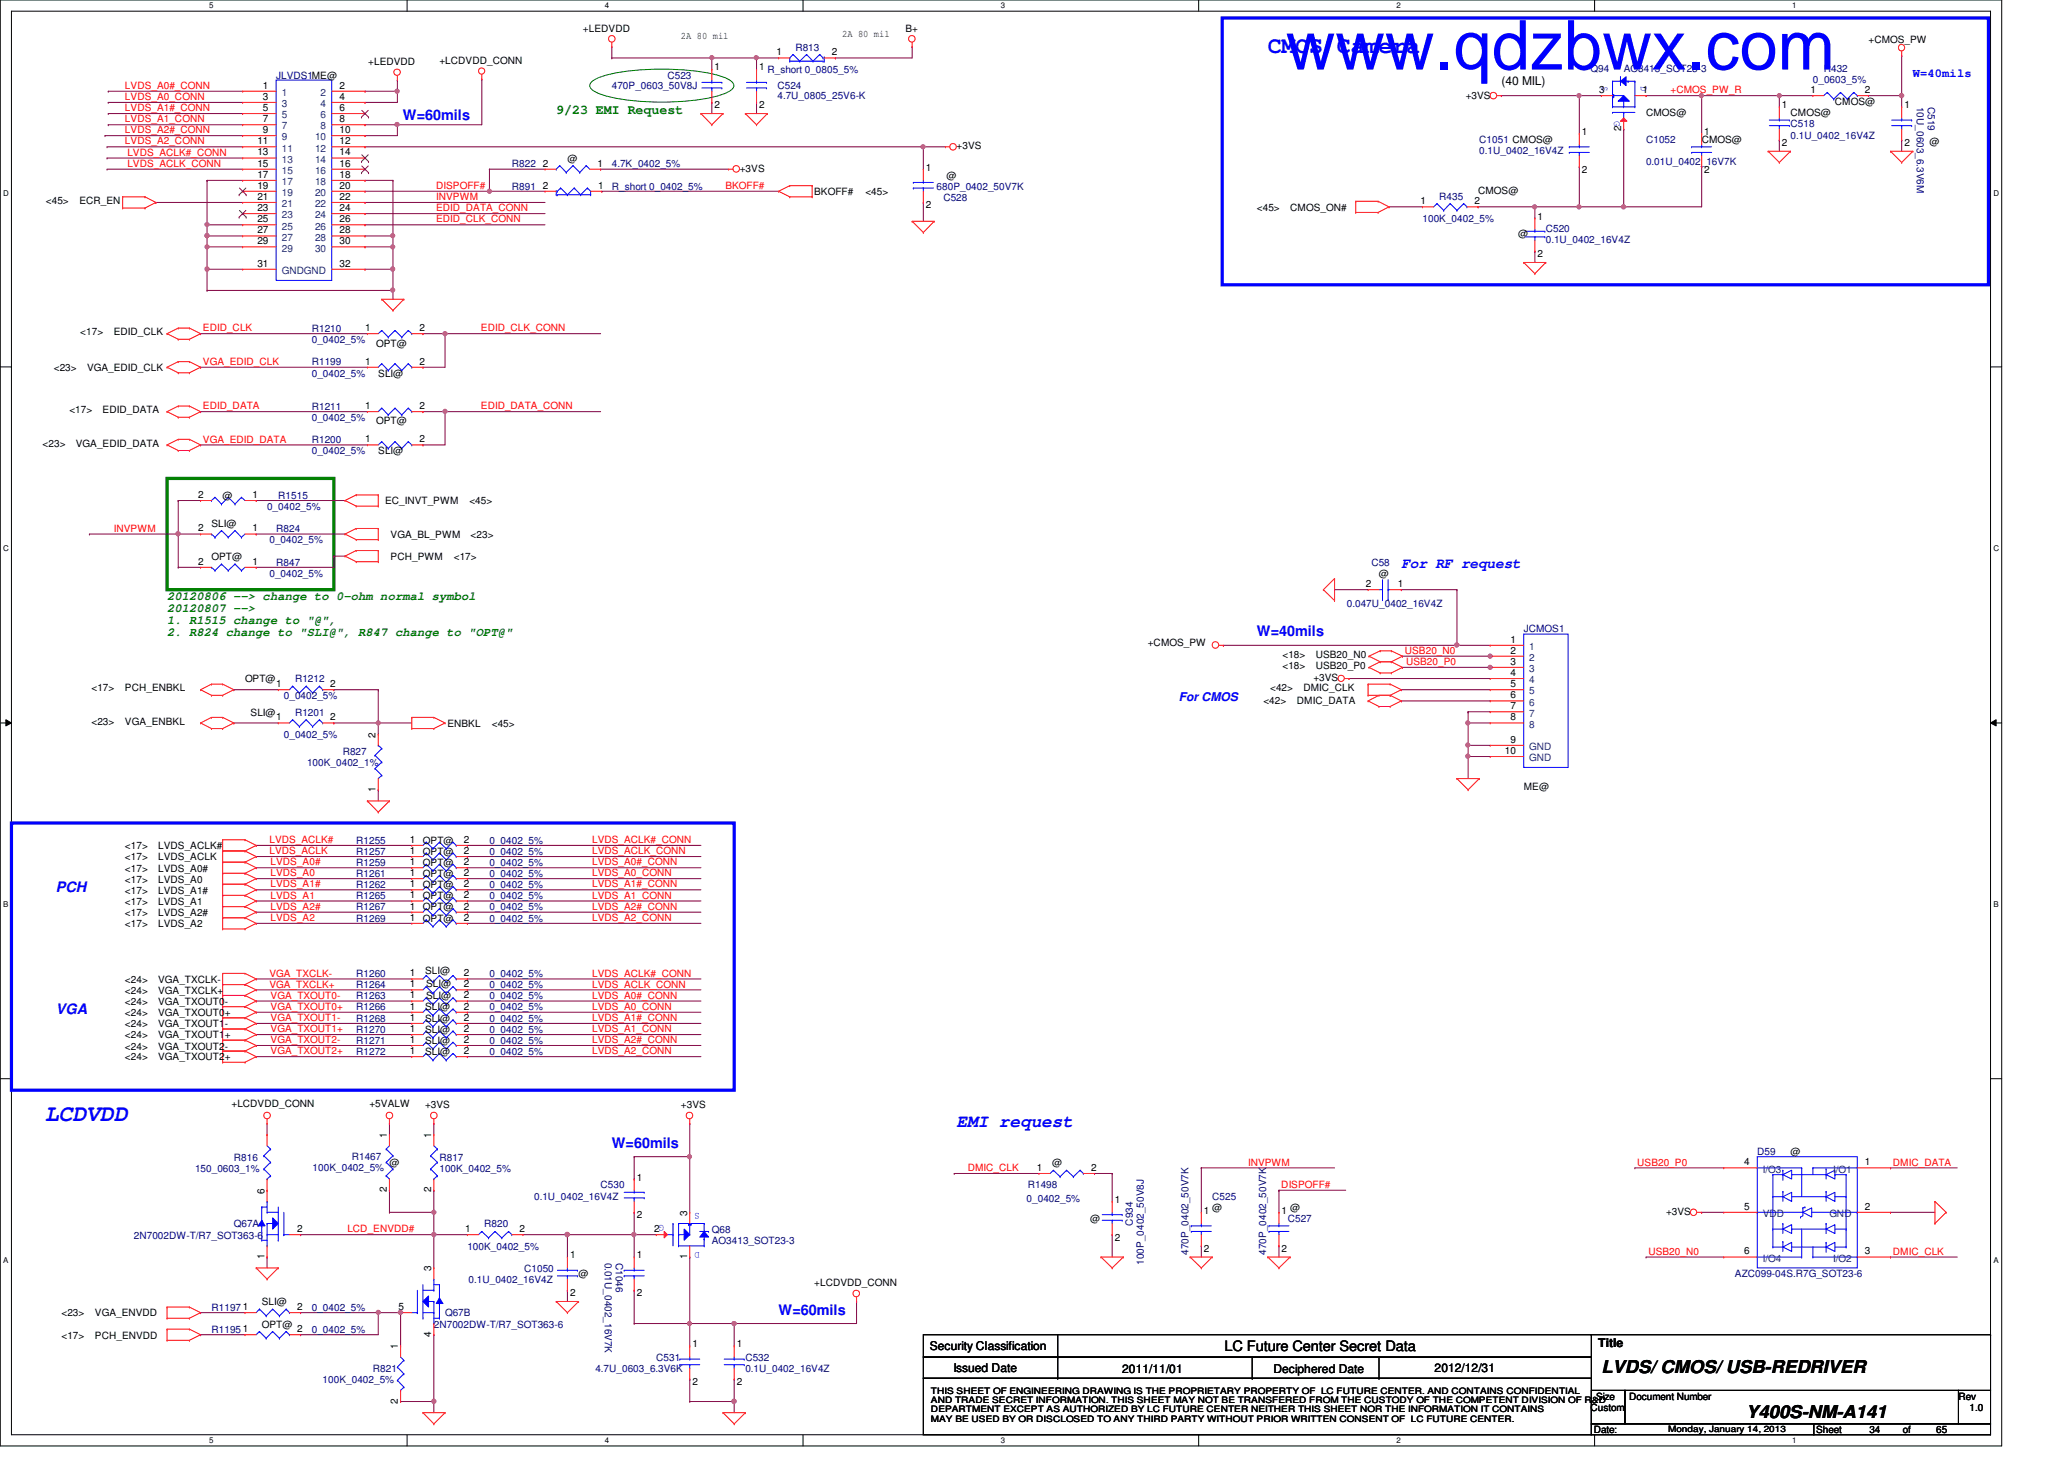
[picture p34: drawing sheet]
<svg xmlns="http://www.w3.org/2000/svg" width="297mm" height="210mm" viewBox="0 0 297 210" stroke-linecap="round" stroke-linejoin="round" font-family="sans-serif">
<defs><g id="words">
<text font-size="9.9" fill="#00f" x="185" y="10">www.qdzbwx.com</text>
<g font-size="3.3" fill="#00f">
<text x="182.5" y="7.6">CMOS Camera</text>
<text x="6.4" y="161.2">LCDVDD</text>
</g>
<text font-size="2.5" fill="#00f" x="137.7" y="162.1">EMI request</text>
<g font-size="2.5">
<text x="230.5" y="197.6">LVDS/ CMOS/ USB-REDRIVER</text>
<text x="251.3" y="204">Y400S-NM-A141</text>
</g>
<g font-size="2.1" fill="#00f">
<text x="58" y="17.3">W=60mils</text>
<text x="201.7" y="81.7">For RF request</text>
<text x="180.9" y="91.5">W=40mils</text>
<text x="8" y="128.3">PCH</text>
<text x="8" y="145.9">VGA</text>
<text x="88" y="165.1">W=60mils</text>
<text x="112.1" y="189.1">W=60mils</text>
</g>
<text font-size="2.1" x="176.2" y="194.4">LC Future Center Secret Data</text>
<text font-size="1.9" fill="#008000" x="80" y="16.3">9/23 EMI Request</text>
<g font-size="1.7" fill="#00f">
<text x="275.3" y="11.1">W=40mils</text>
<text x="169.7" y="100.8">For CMOS</text>
</g>
<g font-size="1.7">
<text x="216.1" y="12.2">(40 MIL)</text>
<text x="133.8" y="194.3">Security Classification</text>
<text x="137.2" y="197.3">Issued Date</text>
<text x="161.5" y="197.5">2011/11/01</text>
<text x="183.3" y="197.5">Deciphered Date</text>
<text x="206.5" y="197.3">2012/12/31</text>
<text x="230" y="193.8">Title</text>
</g>
<g font-size="1.7" fill="#008000">
<text x="24" y="86.3">20120806 --&gt; change to 0-ohm normal symbol</text>
<text x="24" y="88.1">20120807 --&gt;</text>
<text x="24" y="89.8">1. R1515 change to &quot;@&quot;,</text>
<text x="24" y="91.5">2. R824 change to &quot;SLI@&quot;, R847 change to &quot;OPT@&quot;</text>
</g>
<g font-size="1.4">
<text x="83.9" y="4.6">+LEDVDD</text>
<text x="98" y="5.7">2A 80 mil</text>
<text x="121.2" y="5.3">2A 80 mil</text>
<text x="130.3" y="4.6">B+</text>
<text x="53" y="9.4">+LEDVDD</text>
<text x="63.2" y="9.2">+LCDVDD_CONN</text>
<text x="102.8" y="10.1">1</text>
<text x="109.3" y="10.1">1</text>
<text x="111.8" y="8">1</text>
<text x="119.7" y="8">2</text>
<text x="268.9" y="6.2">+CMOS_PW</text>
<text x="37.8" y="12.7">1</text>
<text x="37.8" y="14.4">3</text>
<text x="37.8" y="16">5</text>
<text x="37.8" y="17.6">7</text>
<text x="48.8" y="12.7">2</text>
<text x="48.8" y="14.4">4</text>
<text x="48.8" y="16">6</text>
<text x="48.8" y="17.6">8</text>
<text x="102.8" y="15.6">2</text>
<text x="109.3" y="15.6">2</text>
<text x="210.9" y="14.2">+3VS</text>
<text x="230.2" y="13.4">3</text>
<text x="236.4" y="13.4">1</text>
<text x="236.9" y="16.7">CMOS@</text>
<text x="256.5" y="15.6">1</text>
<text x="257.7" y="16.7">CMOS@</text>
<text x="260.6" y="13.4">1</text>
<text x="264.1" y="15.1">CMOS@</text>
<text x="268.4" y="13.4">2</text>
<text x="274.1" y="15.6">1</text>
<text x="37" y="20.7">11</text>
<text x="37" y="22.4">13</text>
<text x="37" y="24">15</text>
<text x="37.8" y="19.1">9</text>
<text x="48.8" y="19.1">10</text>
<text x="48.8" y="20.7">12</text>
<text x="48.8" y="22.4">14</text>
<text x="48.8" y="24">16</text>
<text x="78.1" y="24">2</text>
<text x="81.7" y="23.3">@</text>
<text x="86" y="24">1</text>
<text x="137.7" y="21.5">+3VS</text>
<text x="227.7" y="19.4">1</text>
<text x="233.3" y="18.9" transform="rotate(-90 233.3 18.9)">2</text>
<text x="244.9" y="20.6">CMOS@</text>
<text x="245.3" y="19.4">1</text>
<text x="256.5" y="21">2</text>
<text x="274.1" y="21">2</text>
<text x="277.7" y="20.9">@</text>
<text x="6.6" y="29.4">&lt;45&gt;</text>
<text x="11.4" y="29.4">ECR_EN</text>
<text x="37" y="25.6">17</text>
<text x="37" y="27.1">19</text>
<text x="37" y="28.7">21</text>
<text x="48.8" y="25.6">18</text>
<text x="48.8" y="27.1">20</text>
<text x="48.8" y="28.7">22</text>
<text x="78.1" y="27.1">2</text>
<text x="86.1" y="27.1">1</text>
<text x="106.5" y="24.7">+3VS</text>
<text x="117.2" y="28.1">BKOFF#</text>
<text x="124.5" y="28.1">&lt;45&gt;</text>
<text x="133.3" y="24.6">1</text>
<text x="133.3" y="30">2</text>
<text x="136.2" y="25.7">@</text>
<text x="204.4" y="29.4">1</text>
<text x="212.2" y="29.4">2</text>
<text x="212.7" y="27.9">CMOS@</text>
<text x="227.7" y="24.8">2</text>
<text x="245.3" y="24.8">2</text>
<text x="37" y="30.4">23</text>
<text x="37" y="32">25</text>
<text x="37" y="33.6">27</text>
<text x="37" y="35.1">29</text>
<text x="48.8" y="30.4">24</text>
<text x="48.8" y="32">26</text>
<text x="48.8" y="33.6">28</text>
<text x="48.8" y="35.1">30</text>
<text x="180.9" y="30.3">&lt;45&gt;</text>
<text x="185.7" y="30.3">CMOS_ON#</text>
<text x="218.5" y="34.2">@</text>
<text x="221.3" y="31.6">1</text>
<text x="37" y="38.4">31</text>
<text x="48.8" y="38.4">32</text>
<text x="221.3" y="37">2</text>
<text x="52.5" y="47.6">1</text>
<text x="60.4" y="47.6">2</text>
<text x="7.7" y="53.4">&lt;23&gt;</text>
<text x="11.6" y="48.3">&lt;17&gt;</text>
<text x="12.5" y="53.4">VGA_EDID_CLK</text>
<text x="16.4" y="48.3">EDID_CLK</text>
<text x="52.5" y="52.5">1</text>
<text x="54.1" y="49.9">OPT@</text>
<text x="60.4" y="52.5">2</text>
<text x="10" y="59.4">&lt;17&gt;</text>
<text x="14.8" y="59.4">EDID_DATA</text>
<text x="52.5" y="58.8">1</text>
<text x="54.4" y="54.2">SLI@</text>
<text x="60.4" y="58.8">2</text>
<text x="6.1" y="64.3">&lt;23&gt;</text>
<text x="10.9" y="64.3">VGA_EDID_DATA</text>
<text x="52.5" y="63.6">1</text>
<text x="54.1" y="61">OPT@</text>
<text x="54.4" y="65.4">SLI@</text>
<text x="60.4" y="63.6">2</text>
<text x="28.5" y="71.6">2</text>
<text x="32" y="71.8">@</text>
<text x="36.4" y="71.6">1</text>
<text x="28.5" y="76.5">2</text>
<text x="30.4" y="75.8">SLI@</text>
<text x="36.4" y="76.5">1</text>
<text x="55.4" y="72.6">EC_INVT_PWM</text>
<text x="56.2" y="77.4">VGA_BL_PWM</text>
<text x="67.6" y="72.6">&lt;45&gt;</text>
<text x="67.7" y="77.4">&lt;23&gt;</text>
<text x="28.5" y="81.2">2</text>
<text x="30.4" y="80.6">OPT@</text>
<text x="36.4" y="81.2">1</text>
<text x="56.2" y="80.6">PCH_PWM</text>
<text x="65.3" y="80.6">&lt;17&gt;</text>
<text x="198.5" y="83">@</text>
<text x="196.6" y="84.5">2</text>
<text x="201.2" y="84.5">1</text>
<text x="165.2" y="92.9">+CMOS_PW</text>
<text x="184.6" y="94.7">&lt;18&gt;</text>
<text x="189.4" y="94.7">USB20_N0</text>
<text x="217.4" y="92.5">1</text>
<text x="217.4" y="94">2</text>
<text x="217.4" y="95.6">3</text>
<text x="13.2" y="99.4">&lt;17&gt;</text>
<text x="18" y="99.4">PCH_ENBKL</text>
<text x="35.3" y="98.2">OPT@</text>
<text x="39.7" y="98.8">1</text>
<text x="47.5" y="98.8">2</text>
<text x="181.8" y="101.2">&lt;42&gt;</text>
<text x="182.8" y="99.4">&lt;42&gt;</text>
<text x="184.6" y="96.3">&lt;18&gt;</text>
<text x="186.6" y="101.2">DMIC_DATA</text>
<text x="187.6" y="99.4">DMIC_CLK</text>
<text x="189" y="98">+3VS</text>
<text x="189.4" y="96.3">USB20_P0</text>
<text x="217.4" y="97.2">4</text>
<text x="217.4" y="98.8">5</text>
<text x="217.4" y="100.5">6</text>
<text x="13.2" y="104.3">&lt;23&gt;</text>
<text x="18" y="104.3">VGA_ENBKL</text>
<text x="36.1" y="103">SLI@</text>
<text x="39.7" y="103.6">1</text>
<text x="47.5" y="103.6">2</text>
<text x="54.1" y="106.1" transform="rotate(-90 54.1 106.1)">2</text>
<text x="64.4" y="104.6">ENBKL</text>
<text x="70.8" y="104.6">&lt;45&gt;</text>
<text x="217.4" y="102">7</text>
<text x="217.4" y="103.6">8</text>
<text x="217.4" y="106.8">9</text>
<text x="54.1" y="113.9" transform="rotate(-90 54.1 113.9)">1</text>
<text x="216.6" y="108.5">10</text>
<text x="219.3" y="113.7">ME@</text>
<text x="18" y="125.4">&lt;17&gt;</text>
<text x="18" y="122.2">&lt;17&gt;</text>
<text x="18" y="123.8">&lt;17&gt;</text>
<text x="22.8" y="125.4">LVDS_A0#</text>
<text x="22.8" y="122.2">LVDS_ACLK#</text>
<text x="22.8" y="123.8">LVDS_ACLK</text>
<text x="59" y="122.9">1</text>
<text x="59" y="121.2">1</text>
<text x="59" y="124.5">1</text>
<text x="60.9" y="123">OPT@</text>
<text x="60.9" y="121.4">OPT@</text>
<text x="60.9" y="124.6">OPT@</text>
<text x="66.8" y="122.9">2</text>
<text x="66.8" y="121.2">2</text>
<text x="66.8" y="124.5">2</text>
<text x="18" y="131.8">&lt;17&gt;</text>
<text x="18" y="130.2">&lt;17&gt;</text>
<text x="18" y="128.6">&lt;17&gt;</text>
<text x="18" y="127">&lt;17&gt;</text>
<text x="22.8" y="131.8">LVDS_A2#</text>
<text x="22.8" y="130.2">LVDS_A1</text>
<text x="22.8" y="128.6">LVDS_A1#</text>
<text x="22.8" y="127">LVDS_A0</text>
<text x="59" y="126">1</text>
<text x="59" y="129.2">1</text>
<text x="59" y="127.6">1</text>
<text x="59" y="130.9">1</text>
<text x="60.9" y="126.2">OPT@</text>
<text x="60.9" y="129.4">OPT@</text>
<text x="60.9" y="127.8">OPT@</text>
<text x="60.9" y="131">OPT@</text>
<text x="66.8" y="126">2</text>
<text x="66.8" y="129.2">2</text>
<text x="66.8" y="127.6">2</text>
<text x="66.8" y="130.9">2</text>
<text x="18" y="133.4">&lt;17&gt;</text>
<text x="22.8" y="133.4">LVDS_A2</text>
<text x="59" y="132.5">1</text>
<text x="60.9" y="132.6">OPT@</text>
<text x="66.8" y="132.5">2</text>
<text x="18" y="141.4">&lt;24&gt;</text>
<text x="18" y="143">&lt;24&gt;</text>
<text x="22.8" y="141.4">VGA_TXCLK-</text>
<text x="22.8" y="143">VGA_TXCLK+</text>
<text x="59" y="143.6">1</text>
<text x="59" y="140.5">1</text>
<text x="59" y="142">1</text>
<text x="61.2" y="140.1">SLI@</text>
<text x="61.3" y="143.8">SLI@</text>
<text x="61.3" y="142">SLI@</text>
<text x="66.8" y="143.6">2</text>
<text x="66.8" y="140.5">2</text>
<text x="66.8" y="142">2</text>
<text x="18" y="149.4">&lt;24&gt;</text>
<text x="18" y="147.8">&lt;24&gt;</text>
<text x="18" y="146.2">&lt;24&gt;</text>
<text x="18" y="144.6">&lt;24&gt;</text>
<text x="22.8" y="149.4">VGA_TXOUT1+</text>
<text x="22.8" y="147.8">VGA_TXOUT1-</text>
<text x="22.8" y="146.2">VGA_TXOUT0+</text>
<text x="22.8" y="144.6">VGA_TXOUT0-</text>
<text x="59" y="148.5">1</text>
<text x="59" y="146.9">1</text>
<text x="59" y="145.2">1</text>
<text x="61.2" y="148.6">SLI@</text>
<text x="61.2" y="147">SLI@</text>
<text x="61.2" y="145.4">SLI@</text>
<text x="66.8" y="148.5">2</text>
<text x="66.8" y="146.9">2</text>
<text x="66.8" y="145.2">2</text>
<text x="18" y="152.6">&lt;24&gt;</text>
<text x="18" y="151">&lt;24&gt;</text>
<text x="22.8" y="152.6">VGA_TXOUT2+</text>
<text x="22.8" y="151">VGA_TXOUT2-</text>
<text x="59" y="150">1</text>
<text x="59" y="151.6">1</text>
<text x="61.2" y="150.2">SLI@</text>
<text x="61.2" y="151.8">SLI@</text>
<text x="66.8" y="150">2</text>
<text x="66.8" y="151.6">2</text>
<text x="33.3" y="159.3">+LCDVDD_CONN</text>
<text x="53.2" y="159.3">+5VALW</text>
<text x="61.2" y="159.5">+3VS</text>
<text x="98" y="159.5">+3VS</text>
<text x="55.7" y="163.7" transform="rotate(-90 55.7 163.7)">1</text>
<text x="56" y="167.8">@</text>
<text x="62.1" y="163.7" transform="rotate(-90 62.1 163.7)">1</text>
<text x="151.4" y="167.8">@</text>
<text x="251" y="167.6">4</text>
<text x="257.7" y="166.2">@</text>
<text x="268.4" y="167.6">1</text>
<text x="38.1" y="171.7" transform="rotate(-90 38.1 171.7)">6</text>
<text x="55.7" y="171.5" transform="rotate(-90 55.7 171.5)">2</text>
<text x="62.1" y="171.5" transform="rotate(-90 62.1 171.5)">2</text>
<text x="91.6" y="169.8">1</text>
<text x="149.2" y="168.4">1</text>
<text x="157" y="168.4">2</text>
<text x="160.4" y="173">1</text>
<text x="42.8" y="177.2">2</text>
<text x="67" y="177.2">1</text>
<text x="74.8" y="177.2">2</text>
<text x="91.6" y="175.3">2</text>
<text x="94.1" y="177.2">2</text>
<text x="98.9" y="174.9" transform="rotate(-90 98.9 174.9)">3</text>
<text x="156.9" y="175.8">@</text>
<text x="160.4" y="178.5">2</text>
<text x="173.3" y="174.6">1</text>
<text x="174.5" y="174.2">@</text>
<text x="184.4" y="174.6">1</text>
<text x="185.7" y="174.2">@</text>
<text x="239.8" y="174.8">+3VS</text>
<text x="251" y="174">5</text>
<text x="268.4" y="174">2</text>
<text x="38.1" y="181.1" transform="rotate(-90 38.1 181.1)">1</text>
<text x="62.1" y="182.9" transform="rotate(-90 62.1 182.9)">3</text>
<text x="82" y="181">1</text>
<text x="83.3" y="183.8">@</text>
<text x="91.6" y="181">1</text>
<text x="98.9" y="181.1" transform="rotate(-90 98.9 181.1)">1</text>
<text x="117.2" y="185.1">+LCDVDD_CONN</text>
<text x="173.3" y="180.1">2</text>
<text x="184.4" y="180.1">2</text>
<text x="251" y="180.5">6</text>
<text x="268.4" y="180.5">3</text>
<text x="8.8" y="189.4">&lt;23&gt;</text>
<text x="13.7" y="189.4">VGA_ENVDD</text>
<text x="35" y="188.5">1</text>
<text x="35" y="191.6">1</text>
<text x="37.7" y="187.8">SLI@</text>
<text x="37.7" y="191">OPT@</text>
<text x="42.8" y="188.5">2</text>
<text x="42.8" y="191.6">2</text>
<text x="57.4" y="188.5">5</text>
<text x="82" y="186.5">2</text>
<text x="91.6" y="186.5">2</text>
<text x="8.8" y="192.6">&lt;17&gt;</text>
<text x="13.7" y="192.6">PCH_ENVDD</text>
<text x="57.3" y="194.1" transform="rotate(-90 57.3 194.1)">1</text>
<text x="62.1" y="192.3" transform="rotate(-90 62.1 192.3)">4</text>
<text x="99.6" y="193.8">1</text>
<text x="106" y="193.8">1</text>
<text x="57.3" y="201.9" transform="rotate(-90 57.3 201.9)">2</text>
<text x="99.6" y="199.3">2</text>
<text x="106" y="199.3">2</text>
<text x="228.9" y="203">Custom</text>
<text x="229.7" y="201.4">Size</text>
<text x="234.5" y="201.4">Document Number</text>
<text x="281.9" y="201.4">Rev</text>
<text x="283.5" y="203">1.0</text>
<text x="229.4" y="206.2">Date:</text>
<text x="261.4" y="206.2">Sheet</text>
<text x="269" y="206.2">34</text>
<text x="273.9" y="206.2">of</text>
<text x="278.6" y="206.2">65</text>
</g>
<g font-size="1.4" fill="#000080">
<text x="39.7" y="11.3">JLVDS1ME@</text>
<text x="96.1" y="11.3">C523</text>
<text x="110.4" y="10.5">R_short 0_0805_5%</text>
<text x="114.5" y="7.3">R813</text>
<text x="228.9" y="10.3">Q94</text>
<text x="233.7" y="10.3">AO3413_SOT23-3</text>
<text x="260.9" y="11.9">0_0603_5%</text>
<text x="262.5" y="10.3">R432</text>
<text x="88" y="12.9">470P_0603_50V8J</text>
<text x="111.9" y="12.9">C524</text>
<text x="111.9" y="14.3">4.7U_0805_25V6-K</text>
<text x="275.8" y="15.4" transform="rotate(90 275.8 15.4)">10U_0603_6.3V6M</text>
<text x="277.4" y="15.4" transform="rotate(90 277.4 15.4)">C519</text>
<text x="212.9" y="20.6">C1051 CMOS@</text>
<text x="212.9" y="22.2">0.1U_0402_16V4Z</text>
<text x="236.9" y="20.6">C1052</text>
<text x="236.9" y="23.7">0.01U_0402_16V7K</text>
<text x="257.7" y="18.3">C518</text>
<text x="257.7" y="19.9">0.1U_0402_16V4Z</text>
<text x="73.7" y="27.3">R891</text>
<text x="73.7" y="24.1">R822</text>
<text x="88" y="27.3">R_short 0_0402_5%</text>
<text x="88" y="24.1">4.7K_0402_5%</text>
<text x="134.8" y="27.3">680P_0402_50V7K</text>
<text x="135.8" y="28.9">C528</text>
<text x="207.1" y="28.7">R435</text>
<text x="204.7" y="31.9">100K_0402_5%</text>
<text x="222.5" y="33.4">C520</text>
<text x="222.5" y="35">0.1U_0402_16V4Z</text>
<text x="44.9" y="47.8">R1210</text>
<text x="44.9" y="49.4">0_0402_5%</text>
<text x="44.9" y="52.6">R1199</text>
<text x="44.9" y="59">R1211</text>
<text x="44.9" y="54.2">0_0402_5%</text>
<text x="44.9" y="60.6">0_0402_5%</text>
<text x="44.9" y="63.8">R1200</text>
<text x="44.9" y="65.4">0_0402_5%</text>
<text x="40" y="71.8">R1515</text>
<text x="38.4" y="73.4">0_0402_5%</text>
<text x="39.7" y="76.6">R824</text>
<text x="38.8" y="78.2">0_0402_5%</text>
<text x="38.8" y="83">0_0402_5%</text>
<text x="39.7" y="81.4">R847</text>
<text x="197.4" y="81.4">C58</text>
<text x="193.8" y="87.3">0.047U_0402_16V4Z</text>
<text x="219.3" y="91">JCMOS1</text>
<text x="40.8" y="100.6">0_0402_5%</text>
<text x="42.5" y="98.2">R1212</text>
<text x="40.8" y="106.2">0_0402_5%</text>
<text x="42.5" y="103">R1201</text>
<text x="44.2" y="110.2">100K_0402_1%</text>
<text x="49.3" y="108.6">R827</text>
<text x="51.3" y="123">R1257</text>
<text x="51.3" y="121.4">R1255</text>
<text x="51.3" y="124.6">R1259</text>
<text x="70.4" y="123">0_0402_5%</text>
<text x="70.4" y="121.4">0_0402_5%</text>
<text x="70.4" y="124.6">0_0402_5%</text>
<text x="51.3" y="126.2">R1261</text>
<text x="51.3" y="129.4">R1265</text>
<text x="51.3" y="127.8">R1262</text>
<text x="51.3" y="131">R1267</text>
<text x="70.4" y="126.2">0_0402_5%</text>
<text x="70.4" y="129.4">0_0402_5%</text>
<text x="70.4" y="127.8">0_0402_5%</text>
<text x="70.4" y="131">0_0402_5%</text>
<text x="51.3" y="132.6">R1269</text>
<text x="70.4" y="132.6">0_0402_5%</text>
<text x="51.3" y="143.8">R1263</text>
<text x="51.3" y="140.6">R1260</text>
<text x="51.3" y="142.2">R1264</text>
<text x="70.4" y="143.8">0_0402_5%</text>
<text x="70.4" y="140.6">0_0402_5%</text>
<text x="70.4" y="142.2">0_0402_5%</text>
<text x="51.3" y="148.6">R1270</text>
<text x="51.3" y="147">R1268</text>
<text x="51.3" y="145.4">R1266</text>
<text x="70.4" y="148.6">0_0402_5%</text>
<text x="70.4" y="147">0_0402_5%</text>
<text x="70.4" y="145.4">0_0402_5%</text>
<text x="51.3" y="150.2">R1271</text>
<text x="51.3" y="151.8">R1272</text>
<text x="70.4" y="150.2">0_0402_5%</text>
<text x="70.4" y="151.8">0_0402_5%</text>
<text x="33.7" y="167">R816</text>
<text x="50.6" y="166.8">R1467</text>
<text x="63.2" y="167">R817</text>
<text x="252.9" y="166.2">D59</text>
<text x="28.1" y="168.6">150_0603_1%</text>
<text x="45" y="168.4">100K_0402_5%</text>
<text x="63.2" y="168.6">100K_0402_5%</text>
<text x="76.9" y="172.6">0.1U_0402_16V4Z</text>
<text x="86.4" y="171">C530</text>
<text x="147.7" y="172.9">0_0402_5%</text>
<text x="147.9" y="171">R1498</text>
<text x="174.5" y="172.6">C525</text>
<text x="19.3" y="178.2">2N7002DW-T/R7_SOT363-6</text>
<text x="33.7" y="176.6">Q67A</text>
<text x="67.3" y="179.8">100K_0402_5%</text>
<text x="69.7" y="176.6">R820</text>
<text x="102.4" y="177.4">Q68</text>
<text x="102.4" y="179">AO3413_SOT23-3</text>
<text x="163" y="176.4" transform="rotate(-90 163 176.4)">C934</text>
<text x="185.3" y="175.8">C527</text>
<text x="67.4" y="184.6">0.1U_0402_16V4Z</text>
<text x="75.4" y="183">C1050</text>
<text x="87" y="181.7" transform="rotate(90 87 181.7)">0.01U_0402_16V7K</text>
<text x="88.6" y="181.7" transform="rotate(90 88.6 181.7)">C1046</text>
<text x="164.6" y="181.9" transform="rotate(-90 164.6 181.9)">100P_0402_50V8J</text>
<text x="171" y="180.5" transform="rotate(-90 171 180.5)">470P_0402_50V7K</text>
<text x="182.2" y="180.5" transform="rotate(-90 182.2 180.5)">470P_0402_50V7K</text>
<text x="249.7" y="183.8">AZC099-04S.R7G_SOT23-6</text>
<text x="30.4" y="188.6">R1197</text>
<text x="30.4" y="191.8">R1195</text>
<text x="44.9" y="188.6">0_0402_5%</text>
<text x="44.9" y="191.8">0_0402_5%</text>
<text x="62.4" y="191">2N7002DW-T/R7_SOT363-6</text>
<text x="64" y="189.4">Q67B</text>
<text x="53.7" y="197.4">R821</text>
<text x="85.7" y="197.4">4.7U_0603_6.3V6K</text>
<text x="94.4" y="195.8">C531</text>
<text x="107.3" y="195.8">C532</text>
<text x="107.3" y="197.4">0.1U_0402_16V4Z</text>
<text x="46.4" y="199">100K_0402_5%</text>
</g>
<g font-size="1.4" fill="#f00">
<text x="18" y="12.8">LVDS_A0#_CONN</text>
<text x="18" y="14.4">LVDS_A0_CONN</text>
<text x="18" y="17.6">LVDS_A1_CONN</text>
<text x="18" y="16">LVDS_A1#_CONN</text>
<text x="240.4" y="13.4">+CMOS_PW_R</text>
<text x="18" y="20.8">LVDS_A2_CONN</text>
<text x="18" y="19.2">LVDS_A2#_CONN</text>
<text x="18.3" y="22.4">LVDS_ACLK#_CONN</text>
<text x="18.3" y="24">LVDS_ACLK_CONN</text>
<text x="62.8" y="28.8">INVPWM</text>
<text x="62.8" y="27.2">DISPOFF#</text>
<text x="104.4" y="27.2">BKOFF#</text>
<text x="62.8" y="30.4">EDID_DATA_CONN</text>
<text x="62.8" y="32">EDID_CLK_CONN</text>
<text x="29.2" y="47.7">EDID_CLK</text>
<text x="69.2" y="47.7">EDID_CLK_CONN</text>
<text x="29.2" y="52.5">VGA_EDID_CLK</text>
<text x="29.2" y="58.9">EDID_DATA</text>
<text x="69.2" y="58.9">EDID_DATA_CONN</text>
<text x="29.2" y="63.7">VGA_EDID_DATA</text>
<text x="16.4" y="76.5">INVPWM</text>
<text x="202.2" y="94.1">USB20_N0</text>
<text x="202.3" y="95.7">USB20_P0</text>
<text x="38.8" y="121.3">LVDS_ACLK#</text>
<text x="38.8" y="122.9">LVDS_ACLK</text>
<text x="38.9" y="124.5">LVDS_A0#</text>
<text x="85.2" y="122.9">LVDS_ACLK_CONN</text>
<text x="85.2" y="121.3">LVDS_ACLK#_CONN</text>
<text x="85.2" y="124.5">LVDS_A0#_CONN</text>
<text x="38.9" y="127.7">LVDS_A1#</text>
<text x="38.9" y="130.9">LVDS_A2#</text>
<text x="38.9" y="126.1">LVDS_A0</text>
<text x="38.9" y="129.3">LVDS_A1</text>
<text x="85.2" y="127.7">LVDS_A1#_CONN</text>
<text x="85.2" y="129.3">LVDS_A1_CONN</text>
<text x="85.2" y="130.9">LVDS_A2#_CONN</text>
<text x="85.2" y="126.1">LVDS_A0_CONN</text>
<text x="38.9" y="132.5">LVDS_A2</text>
<text x="85.2" y="132.5">LVDS_A2_CONN</text>
<text x="38.8" y="140.5">VGA_TXCLK-</text>
<text x="38.8" y="142.1">VGA_TXCLK+</text>
<text x="38.9" y="143.7">VGA_TXOUT0-</text>
<text x="85.2" y="142.1">LVDS_ACLK_CONN</text>
<text x="85.2" y="140.5">LVDS_ACLK#_CONN</text>
<text x="85.2" y="143.7">LVDS_A0#_CONN</text>
<text x="38.9" y="146.9">VGA_TXOUT1-</text>
<text x="38.9" y="145.3">VGA_TXOUT0+</text>
<text x="38.9" y="148.5">VGA_TXOUT1+</text>
<text x="85.2" y="146.9">LVDS_A1#_CONN</text>
<text x="85.2" y="148.5">LVDS_A1_CONN</text>
<text x="85.2" y="145.3">LVDS_A0_CONN</text>
<text x="38.9" y="150.1">VGA_TXOUT2-</text>
<text x="38.9" y="151.7">VGA_TXOUT2+</text>
<text x="85.2" y="150.1">LVDS_A2#_CONN</text>
<text x="85.2" y="151.7">LVDS_A2_CONN</text>
<text x="179.6" y="167.7">INVPWM</text>
<text x="235.6" y="167.7">USB20_P0</text>
<text x="272.4" y="167.7">DMIC_DATA</text>
<text x="139.3" y="168.5">DMIC_CLK</text>
<text x="184.4" y="170.9">DISPOFF#</text>
<text x="50" y="177.3">LCD_ENVDD#</text>
<text x="237.2" y="180.5">USB20_N0</text>
<text x="272.4" y="180.5">DMIC_CLK</text>
</g>
<g font-size="1.4" fill="#004080">
<text x="40.6" y="13.8">1</text>
<text x="40.6" y="15.4">3</text>
<text x="40.6" y="17">5</text>
<text x="46.1" y="13.8">2</text>
<text x="46.1" y="15.4">4</text>
<text x="46.1" y="17">6</text>
<text x="40.6" y="18.6">7</text>
<text x="40.6" y="20.2">9</text>
<text x="40.6" y="21.8">11</text>
<text x="40.6" y="23.4">13</text>
<text x="45.3" y="20.2">10</text>
<text x="45.3" y="21.8">12</text>
<text x="45.3" y="23.4">14</text>
<text x="46.1" y="18.6">8</text>
<text x="40.6" y="25">15</text>
<text x="40.6" y="26.6">17</text>
<text x="40.6" y="28.2">19</text>
<text x="40.6" y="29.8">21</text>
<text x="45.3" y="25">16</text>
<text x="45.3" y="26.6">18</text>
<text x="45.3" y="28.2">20</text>
<text x="45.3" y="29.8">22</text>
<text x="40.6" y="31.4">23</text>
<text x="40.6" y="33">25</text>
<text x="40.6" y="34.6">27</text>
<text x="45.3" y="31.4">24</text>
<text x="45.3" y="33">26</text>
<text x="45.3" y="34.6">28</text>
<text x="40.6" y="39.4">GNDGND</text>
<text x="40.6" y="36.2">29</text>
<text x="45.3" y="36.2">30</text>
<text x="220.1" y="93.5">1</text>
<text x="220.1" y="95.1">2</text>
<text x="220.1" y="96.7">3</text>
<text x="220.1" y="98.3">4</text>
<text x="220.1" y="99.9">5</text>
<text x="220.1" y="101.5">6</text>
<text x="220.1" y="103.1">7</text>
<text x="220.1" y="104.7">8</text>
<text x="220.1" y="107.9">GND</text>
<text x="220.1" y="109.5">GND</text>
<text x="253.7" y="168.7">I/O3</text>
<text x="263.8" y="168.7">I/O1</text>
<text x="253.7" y="175.1">VDD</text>
<text x="263.3" y="175.1">GND</text>
<text x="253.7" y="181.5">I/O4</text>
<text x="263.8" y="181.5">I/O2</text>
</g>
<g font-size="1.4" fill="#00f">
<text x="230.5" y="12.3" transform="rotate(90 230.5 12.3)">S</text>
<text x="232.3" y="17.4" transform="rotate(90 232.3 17.4)">G</text>
<text x="236.1" y="12.3" transform="rotate(90 236.1 12.3)">D</text>
<text x="95.6" y="176.3" transform="rotate(180 95.6 176.3)">G</text>
<text x="100.7" y="174.5" transform="rotate(180 100.7 174.5)">S</text>
<text x="100.7" y="180.1" transform="rotate(180 100.7 180.1)">D</text>
</g>
<g font-size="1.3">
<text x="134" y="200.6">THIS SHEET OF ENGINEERING DRAWING IS THE PROPRIETARY PROPERTY OF LC FUTURE CENTER. AND CONTAINS CONFIDENTIAL</text>
<text x="134" y="201.9">AND TRADE SECRET INFORMATION. THIS SHEET MAY NOT BE TRANSFERED FROM THE CUSTODY OF THE COMPETENT DIVISION OF R&amp;D</text>
<text x="134" y="203.2">DEPARTMENT EXCEPT AS AUTHORIZED BY LC FUTURE CENTER NEITHER THIS SHEET NOR THE INFORMATION IT CONTAINS</text>
<text x="134" y="204.5">MAY BE USED BY OR DISCLOSED TO ANY THIRD PARTY WITHOUT PRIOR WRITTEN CONSENT OF LC FUTURE CENTER.</text>
<text x="240.1" y="206">Monday, January 14, 2013</text>
</g>
<g font-size="1.1">
<text x="30.1" y="1.1">5</text>
<text x="87" y="1.1">4</text>
<text x="144" y="1.1">3</text>
<text x="201" y="1.1">2</text>
<text x="257.9" y="1.1">1</text>
<text x=".5" y="28.2">D</text>
<text x="286.9" y="28.2">D</text>
<text x=".5" y="79.3">C</text>
<text x="286.9" y="79.3">C</text>
<text x=".5" y="130.6">B</text>
<text x="286.9" y="130.6">B</text>
<text x=".5" y="181.7">A</text>
<text x="286.9" y="181.7">A</text>
<text x="30.1" y="207.6">5</text>
<text x="87" y="207.6">4</text>
<text x="144" y="207.6">3</text>
<text x="201" y="207.6">2</text>
<text x="257.9" y="207.6">1</text>
</g>
</g></defs>
<path d="M0 0h288.1v208h-288.1zM1.6 1.6h284.9v204.8h-284.9z" fill="none" stroke="#000" stroke-width=".14"/>
<g fill="#fff">
<path d="M30.1 .2h.6v1.2h-.6z"/>
<path d="M30.1 206.6h.6v1.2h-.6z"/>
</g>
<path d="M58.6 0v1.6M58.6 206.4v1.6" fill="none" stroke="#000" stroke-width=".14"/>
<g fill="#fff">
<path d="M87 .2h.6v1.2h-.6z"/>
<path d="M87 206.6h.6v1.2h-.6z"/>
</g>
<path d="M115.6 0v1.6M115.6 206.4v1.6" fill="none" stroke="#000" stroke-width=".14"/>
<g fill="#fff">
<path d="M144 .2h.6v1.2h-.6z"/>
<path d="M144 206.6h.6v1.2h-.6z"/>
</g>
<path d="M172.5 0v1.6M172.5 206.4v1.6" fill="none" stroke="#000" stroke-width=".14"/>
<g fill="#fff">
<path d="M201 .2h.5v1.2h-.5z"/>
<path d="M201 206.6h.5v1.2h-.5z"/>
</g>
<path d="M229.5 0v1.6M229.5 206.4v1.6" fill="none" stroke="#000" stroke-width=".14"/>
<g fill="#fff">
<path d="M257.9 .2h.6v1.2h-.6z"/>
<path d="M257.9 206.6h.6v1.2h-.6z"/>
<path d="M.5 27.2h.7v1.2h-.7z"/>
<path d="M286.9 27.2h.8v1.2h-.8z"/>
<path d="M.5 78.4h.7v1.1h-.7z"/>
<path d="M286.9 78.4h.8v1.1h-.8z"/>
</g>
<path d="M0 52.8h1.6M286.5 52.8h1.6" fill="none" stroke="#000" stroke-width=".14"/>
<g fill="#fff">
<path d="M.5 129.6h.7v1.2h-.7z"/>
<path d="M286.9 129.6h.7v1.2h-.7z"/>
</g>
<path d="M0 104h1.6M.8 103.5l.8 .5-.8 .4zM286.5 104l.8-.5v.9zM286.5 104h1.6" fill="none" stroke="#000" stroke-width=".14"/>
<path d="M.8 103.5l.8 .5-.8 .4zM286.5 104l.8-.5v.9z" fill="#000"/>
<g fill="#fff">
<path d="M.5 180.8h.7v1.1h-.7z"/>
<path d="M286.9 180.8h.7v1.1h-.7z"/>
</g>
<path d="M0 155.2h1.6M286.5 155.2h1.6" fill="none" stroke="#000" stroke-width=".14"/>
<path d="M175.9 2.6h110.3v38.4h-110.3zM1.6 118.4h104.1v38.4h-104.1z" fill="none" stroke="#00f" stroke-width=".47"/>
<path d="M24 68.8h24v16h-24z" fill="none" stroke="#008000" stroke-width=".47"/>
<path d="M85.3 11.6a13 13 0 0 1 5.6-1.4 35.4 35.4 0 0 1 13 .8 2.05 2.05 0 0 1 1.7 1.3 2.06 2.06 0 0 1-1.7 1.3 35.2 35.2 0 0 1-14.3 .7 11.6 11.6 0 0 1-4.3-1.3l-.3-.3-.1-.4 .1-.3z" fill="none" stroke="#008000" stroke-width=".14"/>
<g fill="none" stroke="#800040" stroke-width=".14">
<path d="M36.9 128h.1M36.9 124.8h.1M36.9 131.2h.1M36.9 121.6h.1M36.9 123.2h.1M36.9 128h22.4M36.9 124.8h22.4M36.9 131.2h22.4M36.9 121.6h22.4M36.9 123.2h22.4M67.3 123.2h.1M67.3 121.6h.1"/>
<path d="M67.3 128h.1M67.3 129.6h.1M67.3 131.2h.1M67.3 124.8h.1M67.3 126.4h.1M67.3 132.8h.1M67.3 128h33.6M67.3 124.8h33.6M67.3 131.2h33.6M67.3 121.6h33.6M67.3 123.2h33.6M67.3 129.6h33.6"/>
<path d="M67.3 126.4h33.6M67.3 132.8h33.6M81.7 177.6h.1M81.7 177.6v3.2M28.9 188.8h.1M28.9 188.8h6.4"/>
</g>
<circle cx="81.6" cy="177.6" r=".32" fill="#f0f"/>
<circle cx="81.6" cy="177.6" r=".32" fill="none" stroke="#f0f" stroke-width=".14"/>
<path d="M62.4 174.4h.1M62.4 174.4v3.2M54.4 188.8h.1M54.4 188.8h3.3M81.7 185.6h.1M81.7 185.6v1.6" fill="none" stroke="#800040" stroke-width=".14"/>
<circle cx="57.6" cy="188.8" r=".31" fill="#f0f"/>
<circle cx="57.6" cy="188.8" r=".31" fill="none" stroke="#f0f" stroke-width=".14"/>
<path d="M105.7 201.6h.1M105.7 201.6v1.6" fill="none" stroke="#800040" stroke-width=".14"/>
<circle cx="105.6" cy="201.6" r=".32" fill="#f0f"/>
<circle cx="105.6" cy="201.6" r=".32" fill="none" stroke="#f0f" stroke-width=".14"/>
<path d="M105.7 190.4h.1M105.7 190.4v3.2" fill="none" stroke="#800040" stroke-width=".14"/>
<circle cx="105.6" cy="190.4" r=".31" fill="#f0f"/>
<circle cx="105.6" cy="190.4" r=".31" fill="none" stroke="#f0f" stroke-width=".14"/>
<path d="M99.3 190.4h.1M99.3 190.4v3.2M62.4 201.6h.1M62.4 201.6v1.6" fill="none" stroke="#800040" stroke-width=".14"/>
<circle cx="62.4" cy="201.6" r=".31" fill="#f0f"/>
<circle cx="62.4" cy="201.6" r=".31" fill="none" stroke="#f0f" stroke-width=".14"/>
<path d="M62.4 177.6h.1M62.4 177.6v4.8M99.3 190.4h.1M99.3 190.4h6.4" fill="none" stroke="#800040" stroke-width=".14"/>
<circle cx="99.2" cy="190.4" r=".3" fill="#f0f"/>
<circle cx="99.2" cy="190.4" r=".3" fill="none" stroke="#f0f" stroke-width=".14"/>
<g fill="none" stroke="#800040" stroke-width=".14">
<path d="M28.9 52.8h.1M28.9 48h.1M28.9 59.2h.1M28.9 52.8h24M28.9 48h24M28.9 59.2h24M60.9 52.8h.1M60.9 48h.1M60.9 59.2h.1M60.9 48h3.1M60.9 59.2h3.1M64 48h.1"/>
<path d="M64 59.2h.1M64 48v4.8h-3.1M64 59.2v4.8h-3.1M28.9 64h.1M28.9 64h24M60.9 64h.1M33.7 99.2h.1M33.7 99.2h6.3M48 99.2h.1M48 99.2h6.4M54.4 104h.1M54.4 104v1.6"/>
<path d="M137.3 168.8h.1M137.3 168.8h12.2M157.5 168.8h.1M157.5 168.8h2.6M160.1 168.8h.1M160.1 177.6h.1M160.1 168.8v4M160.1 177.6v3.2M172.9 179.2h.1M172.9 168h.1M172.9 168v6.4M172.9 179.2v1.6"/>
<path d="M172.9 168h19.2M184.1 179.2h.1M184.1 171.2h.1M184.1 171.2v3.2M184.1 179.2v1.6M184.1 171.2h9.6M28.9 192h.1M28.9 192h6.4M38.4 180.8h.1M38.4 180.8v1.6"/>
</g>
<circle cx="54.4" cy="104" r=".3" fill="#f0f"/>
<circle cx="54.4" cy="104" r=".3" fill="none" stroke="#f0f" stroke-width=".14"/>
<path d="M25.7 76.8h.1M25.7 76.8h3.2M33.7 104h.1M33.7 104h6.3M54.4 104h.1M54.4 104h4.9" fill="none" stroke="#800040" stroke-width=".14"/>
<circle cx="25.6" cy="76.8" r=".31" fill="#f0f"/>
<circle cx="25.6" cy="76.8" r=".31" fill="none" stroke="#f0f" stroke-width=".14"/>
<g fill="none" stroke="#800040" stroke-width=".14">
<path d="M220.9 29.8h.1M220.9 29.8v1.6M12.9 76.8h.1M12.9 76.8h12.8M25.7 72h.1M25.7 76.8h.1M25.7 72h3.2M25.7 72v9.6M36.9 76.8h.1M36.9 76.8h12.8M25.7 81.6h.1M25.7 81.6h3.2"/>
<path d="M36.9 81.6h.1M36.9 81.6h11.1"/>
</g>
<circle cx="220.9" cy="29.8" r=".3" fill="#f0f"/>
<circle cx="220.9" cy="29.8" r=".3" fill="none" stroke="#f0f" stroke-width=".14"/>
<path d="M212.7 29.8h.1M212.7 29.8h8.2M220.9 36.2h.1M220.9 36.2v1.6M233.7 29.8h.1M233.7 29.8h11.2" fill="none" stroke="#800040" stroke-width=".14"/>
<circle cx="233.7" cy="29.8" r=".31" fill="#f0f"/>
<circle cx="233.7" cy="29.8" r=".31" fill="none" stroke="#f0f" stroke-width=".14"/>
<path d="M216.1 13.8h.1M216.1 13.8h11.2M227.3 13.8h.1M227.3 13.8v5.4M227.3 24h.1M227.3 24v5.8" fill="none" stroke="#800040" stroke-width=".14"/>
<circle cx="227.2" cy="29.8" r=".3" fill="#f0f"/>
<circle cx="227.2" cy="29.8" r=".3" fill="none" stroke="#f0f" stroke-width=".14"/>
<path d="M233.7 18.6h.1M233.7 18.6v11.2M236.9 13.8h.1M236.9 13.8h19.2M244.9 13.8h.1M244.9 13.8v5.4M244.9 24h.1M244.9 24v5.8" fill="none" stroke="#800040" stroke-width=".14"/>
<circle cx="244.9" cy="13.8" r=".3" fill="#f0f"/>
<circle cx="244.9" cy="13.8" r=".3" fill="none" stroke="#f0f" stroke-width=".14"/>
<path d="M227.3 13.8h.1M227.3 13.8h3.2" fill="none" stroke="#800040" stroke-width=".14"/>
<circle cx="227.2" cy="13.8" r=".3" fill="#f0f"/>
<circle cx="227.2" cy="13.8" r=".3" fill="none" stroke="#f0f" stroke-width=".14"/>
<path d="M256.1 13.8h.1M256.1 13.8h4.8" fill="none" stroke="#800040" stroke-width=".14"/>
<circle cx="256.1" cy="13.8" r=".3" fill="#f0f"/>
<circle cx="256.1" cy="13.8" r=".3" fill="none" stroke="#f0f" stroke-width=".14"/>
<path d="M268.9 13.8h.1M268.9 13.8h4.8M256.1 20.2h.1M256.1 20.2v1.6" fill="none" stroke="#800040" stroke-width=".14"/>
<circle cx="273.7" cy="13.8" r=".31" fill="#f0f"/>
<circle cx="273.7" cy="13.8" r=".31" fill="none" stroke="#f0f" stroke-width=".14"/>
<g fill="none" stroke="#800040" stroke-width=".14">
<path d="M256.1 13.8h.1M256.1 13.8v1.6M273.7 13.8h.1M273.7 8h.1M273.7 8v7.4M220.9 29.8h.1M220.9 29.8h12.8M227.3 29.8h.1M273.7 20.2h.1M273.7 20.2v1.6M43.3 177.6h.1M43.3 177.6h19.1"/>
<path d="M56 161.6h.1M56 161.6v1.6M57.7 188.8h.1M57.7 188.8v4.8M62.4 192h.1M62.4 192v9.6h-4.7M57.7 201.6h.1"/>
</g>
<circle cx="62.4" cy="177.6" r=".31" fill="#f0f"/>
<circle cx="62.4" cy="177.6" r=".31" fill="none" stroke="#f0f" stroke-width=".14"/>
<path d="M56 174.4h.1M56 174.4h6.4M62.4 161.6h.1M62.4 161.6v1.6" fill="none" stroke="#800040" stroke-width=".14"/>
<circle cx="62.4" cy="174.4" r=".3" fill="#f0f"/>
<circle cx="62.4" cy="174.4" r=".3" fill="none" stroke="#f0f" stroke-width=".14"/>
<path d="M56 171.2h.1M56 171.2v3.2M62.4 171.2h.1M62.4 171.2v3.2M54.4 188.8h.1M54.4 188.8v3.2" fill="none" stroke="#800040" stroke-width=".14"/>
<circle cx="54.4" cy="188.8" r=".3" fill="#f0f"/>
<circle cx="54.4" cy="188.8" r=".3" fill="none" stroke="#f0f" stroke-width=".14"/>
<path d="M91.3 166.4h.1M91.3 166.4h8M99.3 166.4h.1M99.3 166.4v8M43.3 192h.1M43.3 188.8h.1M43.3 192h11.1M43.3 188.8h11.1" fill="none" stroke="#800040" stroke-width=".14"/>
<circle cx="99.2" cy="166.4" r=".3" fill="#f0f"/>
<circle cx="99.2" cy="166.4" r=".3" fill="none" stroke="#f0f" stroke-width=".14"/>
<path d="M91.3 174.4h.1M91.3 177.6h.1M91.3 174.4v3.2M91.3 177.6h3.1" fill="none" stroke="#800040" stroke-width=".14"/>
<circle cx="91.2" cy="177.6" r=".31" fill="#f0f"/>
<circle cx="91.2" cy="177.6" r=".31" fill="none" stroke="#f0f" stroke-width=".14"/>
<g fill="none" stroke="#800040" stroke-width=".14">
<path d="M64 48h.1M64 48h22.4M36.9 126.4h.1M36.9 129.6h.1M36.9 132.8h.1M36.9 126.4h22.4M36.9 129.6h22.4M36.9 132.8h22.4M36.9 147.2h.1M36.9 144h.1M36.9 150.4h.1M36.9 140.8h.1"/>
<path d="M36.9 142.4h.1M36.9 145.6h.1M36.9 148.8h.1M36.9 152h.1M36.9 147.2h22.4M36.9 144h22.4M36.9 150.4h22.4M36.9 140.8h22.4M36.9 142.4h22.4M36.9 145.6h22.4M36.9 148.8h22.4M36.9 152h22.4"/>
<path d="M67.3 142.4h.1M67.3 140.8h.1M67.3 147.2h.1M67.3 148.8h.1M67.3 150.4h.1M67.3 144h.1M67.3 145.6h.1M67.3 152h.1M67.3 147.2h33.6M67.3 144h33.6M67.3 150.4h33.6M67.3 140.8h33.6"/>
<path d="M67.3 142.4h33.6M67.3 145.6h33.6M67.3 148.8h33.6M67.3 152h33.6M38.4 163.2h.1M38.4 161.6v1.6M81.7 177.6h.1M81.7 177.6h9.6M91.3 177.6h.1M91.3 169.6h.1M91.3 166.4v3.2M91.3 177.6v3.2"/>
<path d="M99.3 161.6h.1M99.3 161.6v4.8M91.3 185.6h.1M91.3 190.4h.1M91.3 185.6v4.8M99.3 180.8h.1M99.3 198.4h.1M99.3 180.8v9.6h-8M99.3 198.4v3.2M105.7 190.4h.1M105.7 198.4h.1M105.7 198.4v3.2h-6.4"/>
<path d="M123.3 187.2h.1M123.3 187.2v3.2h-17.6M99.3 201.6h.1"/>
</g>
<circle cx="64" cy="48" r=".3" fill="#f0f"/>
<circle cx="64" cy="48" r=".3" fill="none" stroke="#f0f" stroke-width=".14"/>
<path d="M64 59.2h.1M64 59.2h22.4" fill="none" stroke="#800040" stroke-width=".14"/>
<circle cx="64" cy="59.2" r=".3" fill="#f0f"/>
<circle cx="64" cy="59.2" r=".3" fill="none" stroke="#f0f" stroke-width=".14"/>
<g fill="none" stroke="#800040" stroke-width=".14">
<path d="M199.9 29.8h.1M199.9 29.8h4.8M36.9 72h.1M36.9 72h12.8M48 80h.1M48 80v1.6M48 80h1.7M54.4 99.2h.1M54.4 99.2v4.8h-6.4M201.7 99.2h.1M201.7 99.2h12.8M209.7 92.8h.1"/>
<path d="M209.7 92.8h4.8M48 104h.1M54.4 113.6h.1M54.4 113.6v1.6M201.7 100.8h.1M201.7 100.8h12.8M62.4 177.6h.1M62.4 177.6h4.9M75.3 177.6h6.4M81.7 177.6h.1M235.3 168h.1M235.3 168h12.8"/>
<path d="M244.9 174.4h.1M244.9 174.4h3.2M272.1 174.4h.1M272.1 168h.1M272.1 174.4h6.4M272.1 168h9.6M236.9 180.8h.1M236.9 180.8h11.2M272.1 180.8h.1M272.1 180.8h9.6"/>
</g>
<circle cx="209.7" cy="92.8" r=".31" fill="#f0f"/>
<circle cx="209.7" cy="92.8" r=".31" fill="none" stroke="#f0f" stroke-width=".14"/>
<path d="M176.1 92.8h.1M192.1 84.8h.1M192.1 84.8h4.8M194.1 97.6h.1M194.1 97.6h20.4M201.7 84.8h.1M201.7 84.8h8M209.7 84.8h.1M209.7 84.8v8h-33.6M211.3 108.8h.1M211.3 108.8v3.2" fill="none" stroke="#800040" stroke-width=".14"/>
<circle cx="211.2" cy="108.8" r=".3" fill="#f0f"/>
<circle cx="211.2" cy="108.8" r=".3" fill="none" stroke="#f0f" stroke-width=".14"/>
<path d="M211.3 108.8h.1M211.3 107.2h.1M211.3 104h.1M211.3 102.4h.1M211.3 108.8h3.2M211.3 107.2h3.2M211.3 104h3.2M211.3 102.4h3.2M211.3 104v3.2" fill="none" stroke="#800040" stroke-width=".14"/>
<circle cx="211.2" cy="104" r=".3" fill="#f0f"/>
<circle cx="211.2" cy="104" r=".3" fill="none" stroke="#f0f" stroke-width=".14"/>
<path d="M211.3 102.4h.1M211.3 107.2h.1M211.3 102.4v1.6M211.3 107.2v1.6" fill="none" stroke="#800040" stroke-width=".14"/>
<circle cx="211.2" cy="107.2" r=".3" fill="#f0f"/>
<circle cx="211.2" cy="107.2" r=".3" fill="none" stroke="#f0f" stroke-width=".14"/>
<path d="M214.5 94.4h.1M214.5 94.4h.3" fill="none" stroke="#800040" stroke-width=".14"/>
<circle cx="214.5" cy="94.4" r=".3" fill="#f0f"/>
<circle cx="214.5" cy="94.4" r=".3" fill="none" stroke="#f0f" stroke-width=".14"/>
<path d="M214.5 96h.1M214.5 96h.3" fill="none" stroke="#800040" stroke-width=".14"/>
<circle cx="214.5" cy="96" r=".3" fill="#f0f"/>
<circle cx="214.5" cy="96" r=".3" fill="none" stroke="#f0f" stroke-width=".14"/>
<g fill="none" stroke="#800040" stroke-width=".14">
<path d="M88 8.3h.1M88 8.3h20.9M102.4 14.7h.1M102.4 8.3h.1M102.4 14.7v1.6M108.9 14.7h.1M108.9 14.7v1.6M120.2 8.3h.1M131.3 6.7h.1M131.3 6.7v1.6h-11.1M29.8 26h.1M29.8 26v6.3"/>
<path d="M52.5 26h.1M52.5 26h4.1M56.6 38.7h.1M56.6 26h.1M56.6 26v8M56.6 38.7v3.1M201.8 96h.1M201.8 94.4h.1M201.8 96h12.7M201.8 94.4h12.7"/>
</g>
<circle cx="108.8" cy="8.3" r=".3" fill="#f0f"/>
<circle cx="108.8" cy="8.3" r=".3" fill="none" stroke="#f0f" stroke-width=".14"/>
<circle cx="102.4" cy="8.3" r=".3" fill="#f0f"/>
<circle cx="102.4" cy="8.3" r=".3" fill="none" stroke="#f0f" stroke-width=".14"/>
<g fill="none" stroke="#800040" stroke-width=".14">
<path d="M15.6 13.1h.1M15.6 14.7h.1M15.6 17.9h.1M15.6 16.3h.1M15.6 13.1h19.3M15.6 14.7h19.3M15.6 17.9h19.3M15.6 16.3h19.3M57.2 17.9h.1M57.2 17.9h12.1M88 6.7h.1M88 6.7v1.6"/>
<path d="M102.4 8.3h.1M102.4 8.3v1.6M108.9 8.3h.1M108.9 8.3v1.6M108.9 8.3h3.2"/>
</g>
<circle cx="57.1" cy="17.9" r=".3" fill="#f0f"/>
<circle cx="57.1" cy="17.9" r=".3" fill="none" stroke="#f0f" stroke-width=".14"/>
<path d="M52.5 19.5h.1M52.5 17.9h.1M52.5 17.9h4.7M57.2 17.9h.1M57.2 17.9v1.6h-4.7M69.3 11.4h.1M69.3 11.4v6.5M132.9 21.1h.1M132.9 21.1h3.2M132.9 21.1v3.2" fill="none" stroke="#800040" stroke-width=".14"/>
<circle cx="132.8" cy="21.1" r=".3" fill="#f0f"/>
<circle cx="132.8" cy="21.1" r=".3" fill="none" stroke="#f0f" stroke-width=".14"/>
<g fill="none" stroke="#800040" stroke-width=".14">
<path d="M15.1 19.5h.1M15.1 19.5h19.8M15.4 21.1h.1M15.4 22.7h.1M15.4 24.3h.1M15.4 21.1h19.5M15.4 22.7h19.5M15.4 24.3h19.5M52.5 21.1h.1M52.5 21.1h80.4M70.4 27.5h.1M70.4 27.5h8"/>
<path d="M132.9 29.1h.1M132.9 29.1v2.7"/>
</g>
<circle cx="70.4" cy="27.5" r=".3" fill="#f0f"/>
<circle cx="70.4" cy="27.5" r=".3" fill="none" stroke="#f0f" stroke-width=".14"/>
<g fill="none" stroke="#800040" stroke-width=".14">
<path d="M29.8 34h.1M29.8 35.5h.1M29.8 34h5.1M29.8 35.5h5.1M29.8 34v1.5M52.5 29.1h.1M52.5 30.7h.1M52.5 32.3h.1M52.5 27.5h.1M52.5 29.1h25.9M52.5 30.7h25.9M52.5 32.3h25.9"/>
<path d="M70.4 24.3h.1M70.4 24.3h8M70.4 24.3v3.2h-17.9M86.4 24.3h.1M86.4 24.3h18.5M86.6 27.5h.1M86.6 27.5h25.5"/>
</g>
<circle cx="29.8" cy="33.9" r=".3" fill="#f0f"/>
<circle cx="29.8" cy="33.9" r=".3" fill="none" stroke="#f0f" stroke-width=".14"/>
<path d="M52.5 34h.1M52.5 34h4.1M56.6 34h.1M56.6 34v1.5" fill="none" stroke="#800040" stroke-width=".14"/>
<circle cx="56.5" cy="33.9" r=".3" fill="#f0f"/>
<circle cx="56.5" cy="33.9" r=".3" fill="none" stroke="#f0f" stroke-width=".14"/>
<path d="M52.5 35.5h.1M52.5 38.7h.1M52.5 35.5h4.1M52.5 38.7h4.1" fill="none" stroke="#800040" stroke-width=".14"/>
<circle cx="56.5" cy="38.7" r=".31" fill="#f0f"/>
<circle cx="56.5" cy="38.7" r=".31" fill="none" stroke="#f0f" stroke-width=".14"/>
<path d="M29.8 35.5h.1M29.8 35.5v3.2" fill="none" stroke="#800040" stroke-width=".14"/>
<circle cx="29.8" cy="38.7" r=".31" fill="#f0f"/>
<circle cx="29.8" cy="38.7" r=".31" fill="none" stroke="#f0f" stroke-width=".14"/>
<circle cx="29.8" cy="35.5" r=".3" fill="#f0f"/>
<circle cx="29.8" cy="35.5" r=".3" fill="none" stroke="#f0f" stroke-width=".14"/>
<path d="M52.5 13.1h.1M52.5 13.1h4.7M57.2 13.1h.1M57.2 13.1v1.6M29.8 38.7h.1M29.8 38.7h5.1" fill="none" stroke="#800040" stroke-width=".14"/>
<circle cx="57.1" cy="13.1" r=".3" fill="#f0f"/>
<circle cx="57.1" cy="13.1" r=".3" fill="none" stroke="#f0f" stroke-width=".14"/>
<path d="M52.5 14.7h.1M52.5 14.7h4.7M57.2 11.5h.1M57.2 11.5v1.6M56.6 35.5h.1M56.6 35.5v3.2" fill="none" stroke="#800040" stroke-width=".14"/>
<circle cx="56.5" cy="35.5" r=".3" fill="#f0f"/>
<circle cx="56.5" cy="35.5" r=".3" fill="none" stroke="#f0f" stroke-width=".14"/>
<path d="M29.8 32.3h.1M29.8 32.3h5.1" fill="none" stroke="#800040" stroke-width=".14"/>
<circle cx="29.8" cy="32.3" r=".3" fill="#f0f"/>
<circle cx="29.8" cy="32.3" r=".3" fill="none" stroke="#f0f" stroke-width=".14"/>
<path d="M29.8 32.3h.1M29.8 32.3v1.7" fill="none" stroke="#800040" stroke-width=".14"/>
<circle cx="29.8" cy="33.9" r=".3" fill="#f0f"/>
<circle cx="29.8" cy="33.9" r=".3" fill="none" stroke="#f0f" stroke-width=".14"/>
<path d="M22.4 29.1h.1M22.4 29.1h12.5M29.8 26h.1M29.8 38.7h.1M29.8 26h5.1M29.8 38.7v3.1M29.8 41.8h.1M29.8 41.8h26.8M56.6 41.8h.1M56.6 41.8v1.3" fill="none" stroke="#800040" stroke-width=".14"/>
<circle cx="56.5" cy="41.7" r=".3" fill="#f0f"/>
<circle cx="56.5" cy="41.7" r=".3" fill="none" stroke="#f0f" stroke-width=".14"/>
<g fill="none" stroke="#f00" stroke-width=".14">
<path d="M57.2 11.5h.1M57.2 10.9v.6M69.3 11.4h.1M69.3 10.7v.7M88 6.7h.1M88 6.1v.6M100.9 16.3h.1M100.9 16.3h3.2M100.9 16.3l1.5 1.6M102.4 17.9h.1M102.4 9.9h.1M102.4 14.7h.1"/>
<path d="M102.4 9.9v1.6M102.4 13.1v1.6M104.1 16.3h.1M104.1 16.3l-1.7 1.6M107.3 16.3h.1M107.3 16.3h3.1M107.3 16.3l1.6 1.6M108.9 17.9h.1M108.9 9.9h.1M108.9 14.7h.1M108.9 9.9v1.6M108.9 13.1v1.6"/>
<path d="M110.4 16.3h.1M110.4 16.3l-1.5 1.6M131.3 6.7h.1M131.3 6.1v.6M215.4 13.8h.7M216.1 13.8h.1M227.3 19.2h.1M227.3 19.2v1.6M256.1 15.4h.1M256.1 15.4v1.6M256.1 18.6v1.6M260.9 13.8h.1"/>
<path d="M260.9 13.8h1.6M267.3 13.8h1.6M268.9 13.8h.1M273.7 8h.1M273.7 15.4h.1M273.7 7.4v.6M273.7 15.4v1.6M273.7 18.6v1.6M17.6 29.9h.1M17.6 28.3h.1M17.6 28.3h3.3M17.6 29.9h3.3"/>
<path d="M17.6 28.3v1.6M20.9 28.3h.1M20.9 29.9h.1M20.9 28.3l1.5 .8M22.4 29.1h.1M22.4 29.1l-1.5 .8M104.9 24.3h.1M104.9 24.3h.6M112.1 27.5h.1M112.1 27.5l1.6 .8M113.7 28.3h.1M113.7 26.7h.1"/>
<path d="M113.7 28.3h3.2M113.7 26.7l-1.6 .8M113.7 26.7h3.2M116.9 26.7h.1M116.9 28.3h.1M116.9 26.7v1.6M131.3 31.8h.1M131.3 31.8h3.1M131.3 31.8l1.6 1.6M132.9 33.4h.1M134.4 31.8h.1M134.4 31.8l-1.5 1.6"/>
<path d="M136.1 21.1h.1M136.1 21.1h.6M195.1 30.6h.1M195.1 29h.1M195.1 29h3.2M195.1 30.6h3.2M195.1 29v1.6M198.3 29h.1M198.3 30.6h.1M198.3 29l1.6 .8M199.9 29.8h.1M199.9 29.8l-1.6 .8"/>
<path d="M204.7 29.8h.1M204.7 29.8h1.6M211.1 29.8h1.6M212.7 29.8h.1M219.3 37.8h.1M219.3 37.8h3.2M219.3 37.8l1.6 1.6M220.9 39.4h.1M220.9 31.4h.1M220.9 36.2h.1M220.9 31.4v1.6M220.9 34.6v1.6"/>
<path d="M222.5 37.8h.1M222.5 37.8l-1.6 1.6M227.3 24h.1M227.3 22.4v1.6M254.5 21.8h.1M254.5 21.8h3.2M254.5 21.8l1.6 1.6M256.1 23.4h.1M256.1 20.2h.1M257.7 21.8h.1M257.7 21.8l-1.6 1.6M272.1 21.8h.1"/>
<path d="M272.1 21.8h3.2M272.1 21.8l1.6 1.6M273.7 23.4h.1M273.7 20.2h.1M275.3 21.8h.1M275.3 21.8l-1.6 1.6M24 59.2h.1M24 52.8h.1M24 48h.1M24 59.2l1.7 .8M24 52.8l1.7 .8M24 48l1.7 .8"/>
<path d="M25.7 58.4h.1M25.7 53.6h.1M25.7 52h.1M25.7 48.8h.1M25.7 47.2h.1M25.7 58.4h1.6M25.7 58.4l-1.7 .8M25.7 53.6h1.6M25.7 52h1.6M25.7 52l-1.7 .8M25.7 48.8h1.6M25.7 47.2h1.6"/>
<path d="M25.7 47.2l-1.7 .8M27.3 58.4h.1M27.3 53.6h.1M27.3 52h.1M27.3 48.8h.1M27.3 47.2h.1M27.3 58.4l1.6 .8M27.3 52l1.6 .8M27.3 47.2l1.6 .8M28.9 59.2h.1M28.9 52.8h.1M28.9 48h.1"/>
<path d="M28.9 59.2l-1.6 .8M28.9 52.8l-1.6 .8M28.9 48l-1.6 .8M52.9 59.2h.1M52.9 59.2h1.5M54.9 43.1h.1M54.9 43.1h3.2M54.9 43.1l1.7 1.6M56.6 44.7h.1M58.1 43.1h.1M58.1 43.1l-1.5 1.6M59.3 59.2h1.6"/>
<path d="M60.9 59.2h.1M24 64h.1M24 64l1.7 .8M25.7 64.8h.1M25.7 63.2h.1M25.7 60h.1M25.7 64.8h1.6M25.7 63.2h1.6M25.7 63.2l-1.7 .8M25.7 60h1.6M27.3 64.8h.1M27.3 63.2h.1"/>
<path d="M27.3 60h.1M27.3 63.2l1.6 .8M28.9 64h.1M28.9 76.8h.1M28.9 72h.1M28.9 64l-1.6 .8M28.9 76.8h1.5M28.9 72h1.5M35.3 76.8h1.6M35.3 72h1.6M36.9 76.8h.1M36.9 72h.1"/>
<path d="M49.7 76.8h.1M49.7 72h.1M49.7 76.8l1.6 .8M49.7 72l1.6 .8M51.3 76h.1M51.3 77.6h.1M51.3 79.2h.1M51.3 72.8h.1M51.3 71.2h.1M51.3 76h3.1M51.3 76l-1.6 .8M51.3 77.6h3.1"/>
<path d="M51.3 79.2h3.1M51.3 79.2l-1.6 .8M51.3 72.8h3.1M51.3 71.2l-1.6 .8M51.3 71.2h3.1M54.4 77.6h.1M54.4 76h.1M54.4 79.2h.1M54.4 71.2h.1M54.4 72.8h.1M54.4 71.2v1.6M54.4 76v1.6"/>
<path d="M54.4 79.2v1.6M28.9 99.2h.1M28.9 81.6h.1M28.9 99.2l1.5 .8M28.9 81.6h1.5M30.4 98.4h.1M30.4 98.4h1.6M30.4 98.4l-1.5 .8M32 98.4h.1M32 98.4l1.7 .8M33.7 99.2h.1M33.7 99.2l-1.7 .8"/>
<path d="M35.3 81.6h1.6M36.9 81.6h.1M40 99.2h.1M40 99.2h1.7M46.4 99.2h1.6M48 99.2h.1M49.7 80h.1M49.7 80l1.6 .8M51.3 80.8h.1M51.3 80.8h3.1M54.4 80.8h.1M175.4 92.8h.7"/>
<path d="M176.1 92.8h.1M190.5 84.8h.1M190.5 84.8l1.6 1.6M192.1 83.2h.1M192.1 86.4h.1M192.1 83.2v3.2M192.1 83.2l-1.6 1.6M193.5 97.6h.6M194.1 97.6h.1M196.9 98.4h.1M196.9 98.4h3.2M196.9 98.4v1.6"/>
<path d="M197 94.4h.1M197 96h.1M197 94.4l1.6 .8M197 96l1.6 .8M198.6 95.2h.1M198.6 93.6h.1M198.6 96.8h.1M198.6 95.2h1.6M198.6 93.6h1.6M198.6 93.6l-1.6 .8M198.6 96.8h1.6M198.6 95.2l-1.6 .8"/>
<path d="M200.1 98.4h.1M200.1 98.4l1.6 .8M200.2 95.2h.1M200.2 93.6h.1M200.2 96.8h.1M200.2 93.6l1.6 .8M200.2 95.2l1.6 .8M201.7 99.2h.1M201.7 99.2l-1.6 .8M201.8 94.4h.1M201.8 96h.1M201.8 94.4l-1.6 .8"/>
<path d="M201.8 96l-1.6 .8M28.9 104h.1M28.9 104l1.5 .8M30.4 104.8h.1M30.4 103.2h.1M30.4 100h.1M30.4 104.8h1.6M30.4 103.2h1.6M30.4 103.2l-1.5 .8M30.4 100h1.6M32 104.8h.1M32 103.2h.1"/>
<path d="M32 100h.1M32 103.2l1.7 .8M33.7 104h.1M33.7 104l-1.7 .8M52.9 115.2h.1M52.9 115.2h3.1M52.9 115.2l1.5 1.6M54.4 116.8h.1M54.4 113.6h.1M54.4 105.6h.1M54.4 105.6v1.6M54.4 112v1.6"/>
<path d="M56 115.2h.1M56 115.2l-1.6 1.6M59.3 103.2h.1M59.3 104.8h.1M59.3 104.8h3.1M59.3 103.2h3.1M59.3 103.2v1.6M62.4 104.8h.1M62.4 103.2h.1M62.4 103.2l1.6 .8M64 104h.1M64 104l-1.6 .8"/>
<path d="M196.9 100h.1M196.9 100.8h.1M196.9 100h3.2M196.9 100.8l1.6 .8M198.5 101.6h.1M198.5 100h.1M198.5 101.6h1.6M198.5 100l-1.6 .8M200.1 100h.1M200.1 101.6h.1M200.1 100l1.6 .8M201.7 100.8h.1"/>
<path d="M201.7 100.8l-1.6 .8M209.7 112h.1M209.7 112h3.2M209.7 112l1.6 1.6M211.3 113.6h.1M212.9 112h.1M212.9 112l-1.6 1.6M32 132h.1M32 133.6h.1M32 130.4h.1M32 128.8h.1M32 127.2h.1"/>
<path d="M32 125.6h.1M32 124h.1M32 120.8h.1M32 122.4h.1M32 133.6h3.3M32 132h3.3M32 120.8v12.8M32 130.4h3.3M32 128.8h3.3M32 127.2h3.3M32 125.6h3.3M32 124h3.3"/>
<path d="M32 122.4h3.3M32 120.8h3.3M35.3 133.6h.1M35.3 132h.1M35.3 130.4h.1M35.3 128.8h.1M35.3 127.2h.1M35.3 125.6h.1M35.3 124h.1M35.3 122.4h.1M35.3 120.8h.1M35.3 132l1.6 .8"/>
<path d="M35.3 130.4l1.6 .8M35.3 128.8l1.6 .8M35.3 127.2l1.6 .8M35.3 125.6l1.6 .8M35.3 124l1.6 .8M35.3 120.8l1.6 .8M35.3 122.4l1.6 .8M36.9 132.8h.1M36.9 131.2h.1M36.9 129.6h.1M36.9 128h.1M36.9 126.4h.1"/>
<path d="M36.9 124.8h.1M36.9 121.6h.1M36.9 123.2h.1M36.9 132.8l-1.6 .8M36.9 131.2l-1.6 .8M36.9 129.6l-1.6 .8M36.9 128l-1.6 .8M36.9 126.4l-1.6 .8M36.9 124.8l-1.6 .8M36.9 121.6l-1.6 .8M36.9 123.2l-1.6 .8M59.3 126.4h.1"/>
<path d="M59.3 123.2h.1M59.3 121.6h.1M59.3 129.6h.1M59.3 126.4h1.6M59.3 123.2h1.6M59.3 121.6h1.6M59.3 129.6h1.6M65.7 126.4h1.6M65.7 123.2h1.6M65.7 121.6h1.6M65.7 129.6h1.6M67.3 126.4h.1"/>
<path d="M67.3 123.2h.1M67.3 121.6h.1M67.3 129.6h.1M32 151.2h.1M32 152.8h.1M32 149.6h.1M32 148h.1M32 146.4h.1M32 144.8h.1M32 143.2h.1M32 140h.1M32 141.6h.1"/>
<path d="M32 140v12.8M32 152.8h3.3M32 151.2h3.3M32 149.6h3.3M32 148h3.3M32 146.4h3.3M32 144.8h3.3M32 143.2h3.3M32 141.6h3.3M32 140h3.3M35.3 152.8h.1M35.3 151.2h.1"/>
<path d="M35.3 149.6h.1M35.3 148h.1M35.3 146.4h.1M35.3 144.8h.1M35.3 143.2h.1M35.3 141.6h.1M35.3 140h.1M35.3 151.2l1.6 .8M35.3 149.6l1.6 .8M35.3 148l1.6 .8M35.3 146.4l1.6 .8M35.3 144.8l1.6 .8"/>
<path d="M35.3 143.2l1.6 .8M35.3 140l1.6 .8M35.3 141.6l1.6 .8M36.9 152h.1M36.9 150.4h.1M36.9 148.8h.1M36.9 147.2h.1M36.9 145.6h.1M36.9 144h.1M36.9 140.8h.1M36.9 142.4h.1M36.9 152l-1.6 .8"/>
<path d="M36.9 150.4l-1.6 .8M36.9 148.8l-1.6 .8M36.9 147.2l-1.6 .8M36.9 145.6l-1.6 .8M36.9 144l-1.6 .8M36.9 140.8l-1.6 .8M36.9 142.4l-1.6 .8M59.3 144h.1M59.3 150.4h.1M59.3 140.8h.1M59.3 144h1.6M59.3 150.4h1.6"/>
<path d="M59.3 140.8h1.6M65.7 144h1.6M65.7 150.4h1.6M65.7 140.8h1.6M67.3 144h.1M67.3 150.4h.1M67.3 140.8h.1M38.4 161.6h.1M38.4 163.2h.1M38.4 171.2h.1M38.4 161v.6M38.4 163.2v1.6"/>
<path d="M38.4 169.6v1.6M56 161.6h.1M56 161v.6M62.4 161.6h.1M62.4 163.2h.1M62.4 171.2h.1M62.4 161v.6M62.4 163.2v1.6M62.4 169.6v1.6M99.3 161.6h.1M99.3 161v.6M244.2 174.4h.7"/>
<path d="M244.9 174.4h.1M278.5 176h.1M278.5 172.8h.1M278.5 172.8v3.2M278.5 172.8l1.6 1.6M280.1 174.4h.1M280.1 174.4l-1.6 1.6M24 188h.1M24 189.7h.1M24 191.2h.1M24 192.8h.1M24 189.7h3.3"/>
<path d="M24 188h3.3M24 188v1.7M24 191.2v1.6M24 192.8h3.3M24 191.2h3.3M27.3 189.7h.1M27.3 188h.1M27.3 192.8h.1M27.3 191.2h.1M27.3 188l1.6 .8M27.3 191.2l1.6 .8M28.9 188.8h.1"/>
<path d="M28.9 192h.1M28.9 188.8l-1.6 .9M28.9 192l-1.6 .8M36.9 182.4h.1M36.9 182.4h3.1M36.9 182.4l1.5 1.6M38.4 184h.1M40 182.4h.1M40 182.4l-1.6 1.6M57.7 193.6h.1M57.7 193.6v1.6M80 187.2h.1"/>
<path d="M80 187.2h3.3M80 187.2l1.7 1.6M81.7 188.8h.1M83.3 187.2h.1M83.3 187.2l-1.6 1.6M123.3 187.2h.1M123.3 186.6v.6M158.4 180.8h.1M158.4 180.8h3.3M158.4 180.8l1.7 1.6M160.1 182.4h.1M161.7 180.8h.1"/>
<path d="M161.7 180.8l-1.6 1.6M171.3 180.8h.1M171.3 180.8h3.2M171.3 180.8l1.6 1.6M172.9 182.4h.1M174.5 180.8h.1M174.5 180.8l-1.6 1.6M182.5 180.8h.1M182.5 180.8h3.2M182.5 180.8l1.6 1.6M184.1 182.4h.1M185.7 180.8h.1"/>
<path d="M185.7 180.8l-1.6 1.6M57.7 201.6h.1M57.7 200v1.6M60.9 203.2h.1M60.9 203.2h3.1M60.9 203.2l1.5 1.7M62.4 204.9h.1M64 203.2h.1M64 203.2l-1.6 1.7M104.1 203.2h.1M104.1 203.2h3.2M104.1 203.2l1.6 1.7"/>
<path d="M105.7 204.9h.1M107.3 203.2h.1M107.3 203.2l-1.6 1.7"/>
<circle cx="57.1" cy="10.4" r=".46"/>
<circle cx="69.3" cy="10.2" r=".45"/>
<circle cx="88" cy="5.6" r=".47"/>
<circle cx="131.2" cy="5.6" r=".47"/>
<circle cx="214.9" cy="13.8" r=".47"/>
<circle cx="273.6" cy="6.9" r=".46"/>
<circle cx="105.9" cy="24.3" r=".47"/>
<circle cx="137.1" cy="21.1" r=".47"/>
<circle cx="174.9" cy="92.8" r=".47"/>
<circle cx="193" cy="97.6" r=".45"/>
<circle cx="38.4" cy="160.5" r=".47"/>
<circle cx="56" cy="160.5" r=".47"/>
<circle cx="62.4" cy="160.5" r=".47"/>
<circle cx="99.2" cy="160.5" r=".47"/>
<circle cx="243.7" cy="174.4" r=".46"/>
<circle cx="123.2" cy="186.1" r=".47"/>
</g>
<g fill="none" stroke="#000" stroke-width=".14">
<path d="M132.9 192h96.1v3.2h-96.1zM132.9 195.2h96.1v3.1h-96.1zM132.9 198.3h96.1v8.1h-96.1zM152.2 195.2h.1M152.2 198.3h.1M152.2 192v6.3M180.2 198.3h.1M180.2 195.2v3.1M198.5 198.3h.1M198.5 195.2v3.1M228.9 192h57.6M286.5 192h.1"/>
<path d="M286.5 192v8M229 200h4.8v4.9h-4.8zM229 204.9h32v1.5h-32zM233.8 200h48.1v4.9h-48.1zM261 204.9h25.5v1.5h-25.5zM281.9 200h4.6v4.9h-4.6z"/>
</g>
<g fill="none" stroke="#00f" stroke-width=".14">
<path d="M101 12.7h2.9M101 11.9h2.9M102.4 11.9h.1M102.4 12.7h.1M102.4 11.5v.4M102.4 12.7v.4M103.9 12.7h.1M103.9 11.9h.1M107.4 12.7h2.9M107.4 11.9h2.9M108.9 11.9h.1M108.9 12.7h.1"/>
<path d="M108.9 11.5v.4M108.9 12.7v.4M110.3 12.7h.1M110.3 11.9h.1M254.6 18.1h2.9M254.6 17.3h2.9M256.1 17.3h.1M256.1 18.1h.1M256.1 17v.3M256.1 18.1v.5M257.5 18.1h.1M257.5 17.3h.1"/>
<path d="M263 13.3h.1M263 13.3l-.5 .5M263 13.3l.9 1M263.9 14.3h.1M264.9 13.3h.1M264.9 13.3l-1 1M264.9 13.3l.9 1M265.8 14.3h.1M266.8 13.3h.1M266.8 13.3l-1 1M266.8 13.3l.5 .5M267.3 13.8h.1"/>
<path d="M272.2 18.1h2.9M272.2 17.3h2.9M273.7 17.3h.1M273.7 18.1h.1M273.7 17v.3M273.7 18.1v.5M275.1 18.1h.1M275.1 17.3h.1M206.8 29.3h.1M206.8 29.3l-.5 .5M206.8 29.3l1 1M207.8 30.3h.1"/>
<path d="M208.7 29.3h.1M208.7 29.3l-.9 1M208.7 29.3l1 1M209.7 30.3h.1M210.6 29.3h.1M210.6 29.3l-.9 1M210.6 29.3l.5 .5M211.1 29.8h.1M219.5 34.1h2.8M219.5 33.3h2.8M220.9 33.3h.1M220.9 34.1h.1"/>
<path d="M220.9 33v.3M220.9 34.1v.5M222.3 34.1h.1M222.3 33.3h.1M225.8 21.9h.1M225.8 21.1h.1M225.8 21.9h2.9M225.8 21.1h2.9M227.3 21.1h.1M227.3 21.9h.1M227.3 20.8v.3M227.3 21.9v.5"/>
<path d="M54.9 58.7h.1M54.9 58.7l-.5 .5M54.9 58.7l1 1M55.9 59.7h.1M56.8 58.7h.1M56.8 58.7l-.9 1M56.8 58.7l1 1M57.8 59.7h.1M58.8 58.7h.1M58.8 58.7l-1 1M58.8 58.7l.5 .5M59.3 59.2h.1"/>
<path d="M30.4 76.8h.1M30.4 72h.1M30.4 76.8l.5 .5M30.9 77.3h.1M30.9 71.5h.1M30.9 71.5l1 1M30.9 71.5l-.5 .5M31.9 76.3h.1M31.9 72.5h.1M31.9 76.3l.9 1M31.9 76.3l-1 1M32.8 77.3h.1"/>
<path d="M32.8 71.5h.1M32.8 71.5l1 1M32.8 71.5l-.9 1M33.8 76.3h.1M33.8 72.5h.1M33.8 76.3l1 1M33.8 76.3l-1 1M34.8 77.3h.1M34.8 71.5h.1M34.8 71.5l.5 .5M34.8 71.5l-1 1M35.3 76.8l-.5 .5"/>
<path d="M30.4 81.6h.1M30.4 81.6l.5 .5M30.9 82.1h.1M31.9 81.2h.1M31.9 81.2l.9 .9M31.9 81.2l-1 .9M32.8 82.1h.1M33.8 81.2h.1M33.8 81.2l1 .9M33.8 81.2l-1 .9M34.8 82.1h.1M35.3 81.6l-.5 .5"/>
<path d="M42.1 98.7h.1M42.1 98.7l-.4 .5M42.1 98.7l1 1M43.1 99.7h.1M44.1 98.7h.1M44.1 98.7l-1 1M44.1 98.7l.9 1M45 99.7h.1M46 98.7h.1M46 98.7l-1 1M46 98.7l.4 .5M46.4 99.2h.1"/>
<path d="M54 110.6h.1M54 108.7h.1M54 110.6l.9 .9M54 108.7l.9 .9M54.4 107.2h.1M54.4 107.2l.5 .5M54.9 111.5h.1M54.9 109.6h.1M54.9 107.7h.1M54.9 111.5l-.5 .5M54.9 109.6l-.9 1M54.9 107.7l-.9 1"/>
<path d="M61.3 125.9h.1M61.3 122.7h.1M61.3 121.2h.1M61.3 129.2h.1M61.3 125.9l-.4 .5M61.3 125.9l1 1M61.3 122.7l-.4 .5M61.3 122.7l1 1M61.3 121.2l-.4 .4M61.3 121.2l1 .9M61.3 129.2l-.4 .4M61.3 129.2l1 .9"/>
<path d="M62.3 126.9h.1M62.3 123.7h.1M62.3 122.1h.1M62.3 130.1h.1M63.2 125.9h.1M63.2 122.7h.1M63.2 121.2h.1M63.2 129.2h.1M63.2 125.9l-.9 1M63.2 125.9l1 1M63.2 122.7l-.9 1M63.2 122.7l1 1"/>
<path d="M63.2 121.2l-.9 .9M63.2 121.2l1 .9M63.2 129.2l-.9 .9M63.2 129.2l1 .9M64.2 126.9h.1M64.2 123.7h.1M64.2 122.1h.1M64.2 130.1h.1M65.2 125.9h.1M65.2 122.7h.1M65.2 121.2h.1M65.2 129.2h.1"/>
<path d="M65.2 125.9l-1 1M65.2 125.9l.5 .5M65.2 122.7l-1 1M65.2 122.7l.5 .5M65.2 121.2l-1 .9M65.2 121.2l.5 .4M65.2 129.2l-1 .9M65.2 129.2l.5 .4M65.7 126.4h.1M65.7 123.2h.1M65.7 121.6h.1M65.7 129.6h.1"/>
<path d="M61.3 143.6h.1M61.3 149.9h.1M61.3 140.3h.1M61.3 143.6l-.4 .4M61.3 143.6l1 .9M61.3 149.9l-.4 .5M61.3 149.9l1 1M61.3 140.3l-.4 .5M61.3 140.3l1 1M62.3 144.5h.1M62.3 150.9h.1M62.3 141.3h.1"/>
<path d="M63.2 143.6h.1M63.2 149.9h.1M63.2 140.3h.1M63.2 143.6l-.9 .9M63.2 143.6l1 .9M63.2 149.9l-.9 1M63.2 149.9l1 1M63.2 140.3l-.9 1M63.2 140.3l1 1M64.2 144.5h.1M64.2 150.9h.1M64.2 141.3h.1"/>
<path d="M65.2 143.6h.1M65.2 149.9h.1M65.2 140.3h.1M65.2 143.6l-1 .9M65.2 143.6l.5 .4M65.2 149.9l-1 1M65.2 149.9l.5 .5M65.2 140.3l-1 1M65.2 140.3l.5 .5M65.7 144h.1M65.7 150.4h.1M65.7 140.8h.1"/>
<path d="M38 166.3h.1M38 168.2h.1M38 166.3l.9 .9M38 168.2l.9 1M38.4 169.6h.1M38.4 164.8l.5 .5M38.9 165.3h.1M38.9 167.2h.1M38.9 169.2h.1M38.9 165.3l-.9 1M38.9 167.2l-.9 1M38.9 169.2l-.5 .4"/>
<path d="M62 166.3h.1M62 168.2h.1M62 166.3l.9 .9M62 168.2l.9 1M62.4 169.6h.1M62.4 164.8l.5 .5M62.9 165.3h.1M62.9 167.2h.1M62.9 169.2h.1M62.9 165.3l-.9 1M62.9 167.2l-.9 1M62.9 169.2l-.5 .4"/>
<path d="M57.2 196.7h.1M57.2 198.6h.1M57.2 196.7l.9 1M57.2 198.6l.9 1M57.7 195.2l.4 .5M58.1 195.7h.1M58.1 197.7h.1M58.1 199.6h.1M58.1 195.7l-.9 1M58.1 197.7l-.9 .9M58.1 199.6l-.4 .4M57.7 200h.1"/>
</g>
<path d="M98.5 176.8l.8 .8-.8 .8z" fill="#00f"/>
<path d="M98.5 176.8l.8 .8-.8 .8z" fill="none" stroke="#00f" stroke-width=".14"/>
<path d="M101.3 177.2l.7 .8h-1.3z" fill="#00f"/>
<g fill="none" stroke="#00f" stroke-width=".14">
<path d="M96.1 177.6h.8M96.9 177.6h.1M96.9 176h.1M96.9 176v3.2M97.7 179.2h.1M97.7 176h.1M97.7 177.6h.1M97.7 179.2h3.6M97.7 176v3.2M97.7 176h3.6M97.7 177.6h.8M99.1 176.2h.1"/>
<path d="M99.1 176v.2M99.1 176.2h.3M99.3 176h.1M99.3 177.6h.1M99.3 176v1.6M99.4 176.2h.1M99.4 176h.1M99.4 176v.2M100.7 177.2h1.3M101.3 177.2l.7 .8h-1.3zM101.3 179.2h.1M101.3 178.3h.1"/>
<path d="M101.3 176h.1M101.3 177.2h.1M101.3 176v1.2M101.3 178v1.2M102 177.2h.1"/>
</g>
<path d="M95.6 177.2l.5 .4-.5 .5z" fill="#f00"/>
<path d="M94.4 177.6h.1M94.4 177.6h1.7M95.6 177.2l.5 .4-.5 .5zM99.3 174.4h.1M99.3 174.4v1.6M99.3 179.2v1.6M172.9 174.4h.1M172.9 179.2h.1M172.9 174.4v1.6M172.9 177.6v1.6M99.3 180.8h.1" fill="none" stroke="#f00" stroke-width=".14"/>
<g fill="none" stroke="#00f" stroke-width=".14">
<path d="M38.4 177.6h.1M38.4 174.4h.1M38.4 177.6h1.6M38.4 174.4h1.6M40 178.4h.1M40 173.7v4.7M40.8 177.6h.1M40.8 174.4v3.2M40.8 177.6h.9M171.4 177.2h.1M171.4 176.4h.1M171.4 177.2h2.9"/>
<path d="M171.4 176.4h2.9M172.9 176.4h.1M172.9 177.2h.1M172.9 176v.4M172.9 177.2v.4"/>
</g>
<path d="M39.2 175.2l.8 .8-.8 .8z" fill="#00f"/>
<path d="M37.7 176.4h.1M37.7 173.7h.1M37.7 176.4v2M37.7 173.7h.7M38.4 176h.1M38.4 179.2h.1M38.4 172.8h.1M38.4 176h.8M38.4 172.8v1.6M38.4 176v3.2M39.2 175.2l.8 .8-.8 .8z" fill="none" stroke="#00f" stroke-width=".14"/>
<path d="M37.7 175.6l.4 .8h-.9z" fill="#00f"/>
<g fill="none" stroke="#00f" stroke-width=".14">
<path d="M131.4 27.1h.1M131.4 26.2h.1M131.4 27.1h2.9M131.4 26.2h2.9M132.9 26.2h.1M132.9 27.1h.1M132.9 26v.2M132.9 27.1v.4M54.9 47.5h.1M54.9 47.5l-.5 .5M54.9 47.5l1 1M55.9 48.5h.1"/>
<path d="M56.8 47.5h.1M56.8 47.5l-.9 1M56.8 47.5l1 1M57.8 48.5h.1M58.8 47.5h.1M58.8 47.5l-1 1M58.8 47.5l.5 .5M59.3 48h.1M42.1 103.5h.1M42.1 103.5l-.4 .5M42.1 103.5l1 1M43.1 104.5h.1"/>
<path d="M44.1 103.5h.1M44.1 103.5l-1 1M44.1 103.5l.9 1M45 104.5h.1M46 103.5h.1M46 103.5l-1 1M46 103.5l.4 .5M46.4 104h.1M61.3 141.9h.1M61.3 148.3h.1M61.3 141.9l-.4 .5M61.3 141.9l1 1"/>
<path d="M61.3 148.3l-.4 .5M61.3 148.3l1 1M62.3 142.9h.1M62.3 149.3h.1M63.2 141.9h.1M63.2 148.3h.1M63.2 141.9l-.9 1M63.2 141.9l1 1M63.2 148.3l-.9 1M63.2 148.3l1 1M64.2 142.9h.1M64.2 149.3h.1"/>
<path d="M65.2 141.9h.1M65.2 148.3h.1M65.2 141.9l-1 1M65.2 141.9l.5 .5M65.2 148.3l-1 1M65.2 148.3l.5 .5M65.7 142.4h.1M65.7 148.8h.1M37.7 175.6l.4 .8h-.9zM37.7 175.6h.1M37.7 178.4h.1M37.7 173.7v1.9"/>
<path d="M37.7 178.4h.7M158.6 175.6h2.9M158.6 174.8h2.9M160.1 174.8h.1M160.1 175.6h.1M160.1 174.4v.4M160.1 175.6v.4M161.5 175.6h.1M161.5 174.8h.1M252.9 166.4h14.4v16h-14.4zM252.9 174.4h.1M252.9 168h.1"/>
<path d="M252.9 174.4h6.6M252.9 168h6.4M255.1 179.4h.1M255.1 169h.1M255.1 172.2h.1M255.1 176.8h.1M255.1 179.4h1.5M255.1 176.8h1.5M255.1 169h1.5M255.1 172.2h1.5M255.1 169v10.4M256.6 178.6h.1"/>
<path d="M256.6 179.4l1.2-.7v1.3zM256.6 172.2l1.2-.7v1.3zM256.6 171.4h.1M256.6 176h.1M256.6 168.4h.1M256.6 169l1.2-.6v1.2zM256.6 176.8l1.2-.6v1.3zM256.6 169h.1M256.6 168.4v1.4M256.6 171.4v1.4M256.6 176v1.5M256.6 178.6v1.4"/>
<path d="M257.8 176.8h.1M257.8 179.4h5M257.8 176.8h5M257.8 169h5M257.8 172.2h5M259.1 175.1h.1M259.3 168h.1M259.3 168v4.2M259.3 176.8v4M259.5 173.8h.1M259.5 174.4l1.2-.6v1.3zM259.5 173.8v1.1l-.4 .2"/>
<path d="M259.8 173.7h.1M259.8 173.7l-.3 .1M260.7 174.4h6.6M260.9 168h.1M260.9 168v1M260.9 179.4v1.4M260.9 168h6.4M262.8 176h.1M262.8 178.7h.1M262.8 179.4l1.3-.7v1.3zM262.8 179.4h.1M262.8 169h.1"/>
<path d="M262.8 168.2h.1M262.8 169l1.3-.6v1.2zM262.8 171.4h.1M262.8 172.2l1.3-.7v1.3zM262.8 172.2h.1M262.8 176.8l1.3-.6v1.3zM262.8 168.2v1.4M262.8 171.4v1.4M262.8 176v1.5M262.8 178.7v1.5M264.1 169h.1M264.1 179.4h1.6"/>
<path d="M264.1 176.8h1.6M264.1 169h1.6M264.1 172.2h1.6M265.7 179.4h.1M265.7 169h.1M265.7 176.8h.1M265.7 172.2h.1M265.7 169v10.4M267.3 174.4h.1M267.3 168h.1M59.3 188.8h.8M60.1 188.8h.1"/>
<path d="M60.9 189.7h.1M60.9 188.8h1.5M60.9 184.8v4.9M60.9 185.6h1.5M62.4 190.4h.1M62.4 184h.1M62.4 188.8h.1M62.4 185.6h.1M62.4 184v1.6M62.4 187.2v3.2M80.2 183.6h2.9M80.2 182.8h2.9"/>
<path d="M81.7 182.8h.1M81.7 183.6h.1M81.7 182.4v.4M81.7 183.6v.4M83.1 183.6h.1M83.1 182.8h.1M104.2 196.3h2.9M104.2 195.5h2.9M105.7 195.5h.1M105.7 196.3h.1M105.7 195.2v.3M105.7 196.3v.5"/>
<path d="M107.1 196.3h.1M107.1 195.5h.1M252.9 180.8h.1M252.9 180.8h6.4M259.3 180.8h.1M260.9 180.8h.1M260.9 180.8h6.4M267.3 180.8h.1"/>
</g>
<g fill="none" stroke="#f00" stroke-width=".14">
<path d="M132.9 24.3h.1M132.9 29.1h.1M132.9 24.3v1.7M132.9 27.5v1.6M52.9 48h.1M52.9 48h1.5M59.3 48h1.6M60.9 48h.1M40 104h.1M40 104h1.7M46.4 104h1.6M48 104h.1"/>
<path d="M59.3 142.4h.1M59.3 148.8h.1M59.3 142.4h1.6M59.3 148.8h1.6M65.7 142.4h1.6M65.7 148.8h1.6M67.3 142.4h.1M67.3 148.8h.1M38.4 171.2h.1M38.4 171.2v1.6M38.4 179.2v1.6M41.7 177.6h1.6"/>
<path d="M43.3 177.6h.1M160.1 172.8h.1M160.1 177.6h.1M160.1 172.8v1.6M160.1 176v1.6M248.1 174.4h.1M248.1 168h.1M248.1 174.4h4.8M248.1 168h4.8M267.3 174.4h4.8M267.3 168h4.8M272.1 174.4h.1"/>
<path d="M272.1 168h.1M38.4 180.8h.1M81.7 180.8h.1M81.7 185.6h.1M81.7 180.8v1.6M81.7 184v1.6M105.7 193.6h.1M105.7 198.4h.1M105.7 193.6v1.6M105.7 196.8v1.6M248.1 180.8h.1M248.1 180.8h4.8"/>
<path d="M267.3 180.8h4.8M272.1 180.8h.1"/>
</g>
<path d="M61.7 186.4v1.6l-.8-.8z" fill="#00f"/>
<path d="M60.1 188.8h.1M60.1 185.6v3.2M61.7 186.4v1.6l-.8-.8zM61.7 187.2h.7M62.4 187.2h.1M62.4 184.8h.8M62.4 189.7h.8M63.2 184.8h.1M63.2 189.7h.1" fill="none" stroke="#00f" stroke-width=".14"/>
<path d="M63.2 186.7l.6 .8h-1z" fill="#00f"/>
<g fill="none" stroke="#00f" stroke-width=".14">
<path d="M113.7 8.8h.1M113.7 8.8h4.7M114.1 7.8h.1M114.1 7.8l-.4 .5v.5M114.1 7.8l1 1M115.1 8.8h.1M116.1 7.8h.1M116.1 7.8l-1 1M116.1 7.8l.9 1M117 8.8h.1M118 7.8h.1M118 7.8l-1 1"/>
<path d="M118 7.8l.4 .5M118.4 8.3h.1M118.4 8.8h.1M118.6 8.8h.1M118.6 8.2v.6M54.9 52.3h.1M54.9 52.3l-.5 .5M54.9 52.3l1 1M55.9 53.3h.1M56.8 52.3h.1M56.8 52.3l-.9 1M56.8 52.3l1 1"/>
<path d="M57.8 53.3h.1M58.8 52.3h.1M58.8 52.3l-1 1M58.8 52.3l.5 .5M59.3 52.8h.1M54.9 63.5h.1M54.9 63.5l-.5 .5M54.9 63.5l1 1M55.9 64.5h.1M56.8 63.5h.1M56.8 63.5l-.9 1M56.8 63.5l1 1"/>
<path d="M57.8 64.5h.1M58.8 63.5h.1M58.8 63.5l-1 1M58.8 63.5l.5 .5M59.3 64h.1M198.5 84.8h.5M199 86.3h.1M199 84.8h.1M199 83.4v2.9M199.8 84.8h.1M199.8 86.3h.1M199.8 84.8h.3"/>
<path d="M199.8 83.4v2.9M219.3 91.2h6.4v19.2h-6.4zM61.3 132.3h.1M61.3 132.3l-.4 .5M61.3 132.3l1 1M62.3 133.3h.1M63.2 132.3h.1M63.2 132.3l-.9 1M63.2 132.3l1 1M64.2 133.3h.1M65.2 132.3h.1M65.2 132.3l-1 1"/>
<path d="M65.2 132.3l.5 .5M65.7 132.8h.1M69.3 177.2h.1M69.3 177.2l-.4 .4M69.3 177.2l1 .9M70.3 178.1h.1M71.2 177.2h.1M71.2 177.2l-.9 .9M71.2 177.2l1 .9M72.2 178.1h.1M73.2 177.2h.1M73.2 177.2l-1 .9"/>
<path d="M73.2 177.2l.5 .4M73.7 177.6h.1M89.8 172.3h2.9M89.8 171.5h2.9M91.3 171.5h.1M91.3 172.3h.1M91.3 171.2v.3M91.3 172.3v.5M92.7 172.3h.1M92.7 171.5h.1M182.6 177.2h.1M182.6 176.4h.1"/>
<path d="M182.6 177.2h2.9M182.6 176.4h2.9M184.1 176.4h.1M184.1 177.2h.1M184.1 176v.4M184.1 177.2v.4M37.3 188.3h.1M37.3 191.6h.1M37.3 188.3l-.4 .5M37.3 188.3l1 1M37.3 191.6l-.4 .4M37.3 191.6l1 .9"/>
<path d="M38.3 189.3h.1M38.3 192.5h.1M39.2 188.3h.1M39.2 191.6h.1M39.2 188.3l-.9 1M39.2 188.3l1 1M39.2 191.6l-.9 .9M39.2 191.6l1 .9M40.2 189.3h.1M40.2 192.5h.1M41.2 188.3h.1M41.2 191.6h.1"/>
<path d="M41.2 188.3l-1 1M41.2 188.3l.5 .5M41.2 191.6l-1 .9M41.2 191.6l.5 .4M41.7 188.8h.1M41.7 192h.1M63.2 186.7l.6 .8h-1zM63.2 186.7h.1M63.2 187.5h.1M63.2 184.8v1.9M63.2 187.5v2.2"/>
</g>
<g fill="none" stroke="#f00" stroke-width=".14">
<path d="M112.1 8.3h.1M112.1 8.3h1.6M118.6 8.3h1.6M120.2 8.3h.1M52.9 52.8h.1M52.9 52.8h1.5M59.3 52.8h1.6M60.9 52.8h.1M52.9 64h.1M52.9 64h1.5M59.3 64h1.6M60.9 64h.1"/>
<path d="M196.9 84.8h.1M196.9 84.8h1.6M200.1 84.8h1.6M201.7 84.8h.1M214.5 92.8h.1M214.5 94.4h.1M214.5 96h.1M214.5 97.6h.1M214.5 99.2h.1M214.5 92.8h4.8M214.5 94.4h4.8M214.5 96h4.8"/>
<path d="M214.5 97.6h4.8M214.5 99.2h4.8M214.5 100.8h.1M214.5 102.4h.1M214.5 104h.1M214.5 107.2h.1M214.5 108.8h.1M214.5 100.8h4.8M214.5 102.4h4.8M214.5 104h4.8M214.5 107.2h4.8M214.5 108.8h4.8"/>
<path d="M59.3 132.8h.1M59.3 132.8h1.6M65.7 132.8h1.6M67.3 132.8h.1M67.3 177.6h.1M67.3 177.6h1.6M73.7 177.6h1.6M75.3 177.6h.1M91.3 169.6h.1M91.3 174.4h.1M91.3 169.6v1.6M91.3 172.8v1.6"/>
<path d="M184.1 174.4h.1M184.1 179.2h.1M184.1 174.4v1.6M184.1 177.6v1.6M35.3 188.8h.1M35.3 192h.1M35.3 188.8h1.6M35.3 192h1.6M41.7 188.8h1.6M41.7 192h1.6M43.3 188.8h.1M43.3 192h.1"/>
<path d="M57.7 188.8h.1M57.7 188.8h1.6M62.4 182.4h.1M62.4 192h.1M62.4 182.4v1.6M62.4 190.4v1.6"/>
</g>
<path d="M232.9 14.6l.8-.8 .8 .8z" fill="#00f"/>
<path d="M232.9 14.6l.8-.8 .8 .8z" fill="none" stroke="#00f" stroke-width=".14"/>
<path d="M233.2 11.7l.8-.7v1.3z" fill="#00f"/>
<g fill="none" stroke="#00f" stroke-width=".14">
<path d="M232.1 15.4h.1M232.1 13.8h.1M232.1 16.2h.1M232.1 11.7h.1M232.1 13.6h.1M232.1 15.4h3.2M232.1 11.7v3.7M232.1 13.8h1.6M232.1 16.2h3.2M232.1 11.7h1.1M232.1 13.9h.1M232.2 13.9h.1"/>
<path d="M232.2 13.6h.1M232.2 13.6v.3M233.2 11.7l.8-.7v1.3zM233.2 11.7h.1M233.2 11h.1M233.2 11v1.3M233.7 13.8h.1M233.7 16.2h.1M233.7 15.4h.1M233.7 14.6v.8M233.7 16.2v.8M234 11.7h1.3"/>
<path d="M234.3 11.7h.1M235.3 15.4h.1M235.3 11.7h.1M235.3 11.7v3.7"/>
</g>
<path d="M233.2 17.4l.5-.4 .4 .4z" fill="#f00"/>
<g fill="none" stroke="#f00" stroke-width=".14">
<path d="M34.9 13.1h.1M34.9 14.7h.1M34.9 16.3h.1M34.9 17.9h.1M34.9 19.5h.1M34.9 13.1h4.8M34.9 14.7h4.8M34.9 16.3h4.8M34.9 17.9h4.8M34.9 19.5h4.8M47.7 13.1h4.8M47.7 14.7h4.8"/>
<path d="M47.7 16.3h4.8M47.7 17.9h4.8M47.7 19.5h4.8M52.5 13.1h.1M52.5 14.7h.1M52.5 16.3h.1M52.5 17.9h.1M52.5 19.5h.1M230.5 13.8h.1M230.5 13.8h1.6M233.2 17.4l.5-.4 .4 .4zM233.7 18.6h.1"/>
<path d="M233.7 17v1.6M235.3 13.8h1.6M236.9 13.8h.1M244.9 19.2h.1M244.9 19.2v1.6M34.9 38.7h.1M34.9 21.1h.1M34.9 22.7h.1M34.9 24.3h.1M34.9 26h.1M34.9 27.5h.1M34.9 29.1h.1"/>
<path d="M34.9 30.7h.1M34.9 32.3h.1M34.9 34h.1M34.9 35.5h.1M34.9 27.5h4.8M34.9 38.7h4.8M34.9 21.1h4.8M34.9 22.7h4.8M34.9 24.3h4.8M34.9 26h4.8M34.9 29.1h4.8M34.9 30.7h4.8"/>
<path d="M34.9 32.3h4.8M34.9 34h4.8M34.9 35.5h4.8M47.7 27.5h4.8M47.7 38.7h4.8M47.7 21.1h4.8M47.7 22.7h4.8M47.7 24.3h4.8M47.7 26h4.8M47.7 29.1h4.8M47.7 30.7h4.8M47.7 32.3h4.8"/>
<path d="M47.7 34h4.8M47.7 35.5h4.8M52.5 38.7h.1M52.5 21.1h.1M52.5 22.7h.1M52.5 24.3h.1M52.5 26h.1M52.5 27.5h.1M52.5 29.1h.1M52.5 30.7h.1M52.5 32.3h.1M52.5 34h.1"/>
<path d="M52.5 35.5h.1M78.4 27.5h.1M78.4 24.3h.1M78.4 27.5h1.6M78.4 24.3h1.6M84.9 24.3h1.5M85 27.5h1.6M86.4 24.3h.1M86.6 27.5h.1M244.9 24h.1M244.9 22.4v1.6M59.3 128h.1"/>
<path d="M59.3 124.8h.1M59.3 131.2h.1M59.3 128h1.6M59.3 124.8h1.6M59.3 131.2h1.6M65.7 128h1.6M65.7 124.8h1.6M65.7 131.2h1.6M67.3 128h.1M67.3 124.8h.1M67.3 131.2h.1M59.3 147.2h.1"/>
<path d="M59.3 145.6h.1M59.3 152h.1M59.3 147.2h1.6M59.3 145.6h1.6M59.3 152h1.6M65.7 147.2h1.6M65.7 145.6h1.6M65.7 152h1.6M67.3 147.2h.1M67.3 145.6h.1M67.3 152h.1M56 163.2h.1"/>
<path d="M56 171.2h.1M56 163.2v1.6M56 169.6v1.6M149.5 168.8h.1M149.5 168.8h1.6M155.9 168.8h1.6M157.5 168.8h.1M91.3 180.8h.1M91.3 185.6h.1M91.3 180.8v1.6M91.3 184v1.6M99.3 193.6h.1"/>
<path d="M99.3 198.4h.1M99.3 193.6v1.6M99.3 196.8v1.6"/>
</g>
<g fill="none" stroke="#00f" stroke-width=".14">
<path d="M39.7 11.5h8v28.8h-8zM80 28h.1M80 24.3h.1M80 27.4v.6M80.2 27.5h.1M80.2 28h.1M80.2 28h4.8M80.6 23.8h.1M80.6 23.8l.9 1M80.6 23.8l-.6 .5M80.7 27.1h.1M80.7 27.1l1 .9"/>
<path d="M80.7 27.1l-.5 .4M81.5 24.8h.1M81.7 28h.1M82.5 23.8h.1M82.5 23.8l.9 1M82.5 23.8l-1 1M82.6 27.1h.1M82.6 27.1l1 .9M82.6 27.1l-.9 .9M83.4 24.8h.1M83.6 28h.1M84.4 23.8h.1"/>
<path d="M84.4 23.8l.5 .5M84.4 23.8l-1 1M84.5 27.1h.1M84.5 27.1l.5 .4v.5M84.5 27.1l-.9 .9M85 28h.1M243.5 21.9h.1M243.5 21.1h.1M243.5 21.9h2.8M243.5 21.1h2.8M244.9 21.1h.1M244.9 21.9h.1"/>
<path d="M244.9 20.8v.3M244.9 21.9v.5M61.3 127.6h.1M61.3 124.3h.1M61.3 130.7h.1M61.3 127.6l-.4 .4M61.3 127.6l1 .9M61.3 124.3l-.4 .5M61.3 124.3l1 1M61.3 130.7l-.4 .5M61.3 130.7l1 1M62.3 128.5h.1"/>
<path d="M62.3 125.3h.1M62.3 131.7h.1M63.2 127.6h.1M63.2 124.3h.1M63.2 130.7h.1M63.2 127.6l-.9 .9M63.2 127.6l1 .9M63.2 124.3l-.9 1M63.2 124.3l1 1M63.2 130.7l-.9 1M63.2 130.7l1 1M64.2 128.5h.1"/>
<path d="M64.2 125.3h.1M64.2 131.7h.1M65.2 127.6h.1M65.2 124.3h.1M65.2 130.7h.1M65.2 127.6l-1 .9M65.2 127.6l.5 .4M65.2 124.3l-1 1M65.2 124.3l.5 .5M65.2 130.7l-1 1M65.2 130.7l.5 .5M65.7 128h.1"/>
<path d="M65.7 124.8h.1M65.7 131.2h.1M61.3 146.7h.1M61.3 145.2h.1M61.3 151.6h.1M61.3 146.7l-.4 .5M61.3 146.7l1 1M61.3 145.2l-.4 .4M61.3 145.2l1 .9M61.3 151.6l-.4 .4M61.3 151.6l1 .9M62.3 147.7h.1"/>
<path d="M62.3 146.1h.1M62.3 152.5h.1M63.2 146.7h.1M63.2 145.2h.1M63.2 151.6h.1M63.2 146.7l-.9 1M63.2 146.7l1 1M63.2 145.2l-.9 .9M63.2 145.2l1 .9M63.2 151.6l-.9 .9M63.2 151.6l1 .9M64.2 147.7h.1"/>
<path d="M64.2 146.1h.1M64.2 152.5h.1M65.2 146.7h.1M65.2 145.2h.1M65.2 151.6h.1M65.2 146.7l-1 1M65.2 146.7l.5 .5M65.2 145.2l-1 .9M65.2 145.2l.5 .4M65.2 151.6l-1 .9M65.2 151.6l.5 .4M65.7 147.2h.1"/>
<path d="M65.7 145.6h.1M65.7 152h.1M55.6 165.3h.1M55.6 167.2h.1M55.6 169.2h.1M55.6 165.3l1 1M55.6 167.2l1 1M55.6 169.2l.4 .4M56 169.6h.1M56 164.8l-.4 .5M56.6 166.3h.1M56.6 168.2h.1"/>
<path d="M56.6 166.3l-1 .9M56.6 168.2l-1 1M151.6 168.4h.1M151.6 168.4l-.5 .4M151.6 168.4l1 .9M152.6 169.3h.1M153.5 168.4h.1M153.5 168.4l-.9 .9M153.5 168.4l1 .9M154.5 169.3h.1M155.4 168.4h.1M155.4 168.4l-.9 .9"/>
<path d="M155.4 168.4l.5 .4M155.9 168.8h.1M89.8 183.6h.1M89.8 182.8h.1M89.8 183.6h2.9M89.8 182.8h2.9M91.3 182.8h.1M91.3 183.6h.1M91.3 182.4v.4M91.3 183.6v.4M97.8 196.3h.1M97.8 195.5h.1"/>
<path d="M97.8 196.3h2.9M97.8 195.5h2.9M99.3 195.5h.1M99.3 196.3h.1M99.3 195.2v.3M99.3 196.3v.5"/>
</g>
<g fill="none" stroke="#804000" stroke-width=".14">
<path d="M52 16.8h.1M52.1 15.9l.9 .9M53 15.9l-1 .9M53 16.8h.1M34.4 28h.1M34.4 31.2h.1M34.5 27.1l.9 .9M34.5 30.3l.9 .9M35.4 27.1l-1 .9M35.4 30.3l-1 .9M35.4 28h.1M35.4 31.2h.1"/>
<path d="M52 23.2h.1M52 24.8h.1M52.1 22.3l.9 .9M52.1 23.9l.9 .9M53 22.3l-1 .9M53 23.9l-1 .9M53 23.2h.1M53 24.8h.1"/>
</g>
<circle cx="81.6" cy="177.6" r=".32" fill="#f0f"/>
<circle cx="81.6" cy="177.6" r=".32" fill="none" stroke="#f0f" stroke-width=".14"/>
<circle cx="57.6" cy="188.8" r=".31" fill="#f0f"/>
<circle cx="57.6" cy="188.8" r=".31" fill="none" stroke="#f0f" stroke-width=".14"/>
<circle cx="105.6" cy="201.6" r=".32" fill="#f0f"/>
<circle cx="105.6" cy="201.6" r=".32" fill="none" stroke="#f0f" stroke-width=".14"/>
<circle cx="105.6" cy="190.4" r=".31" fill="#f0f"/>
<circle cx="105.6" cy="190.4" r=".31" fill="none" stroke="#f0f" stroke-width=".14"/>
<circle cx="62.4" cy="201.6" r=".31" fill="#f0f"/>
<circle cx="62.4" cy="201.6" r=".31" fill="none" stroke="#f0f" stroke-width=".14"/>
<circle cx="99.2" cy="190.4" r=".3" fill="#f0f"/>
<circle cx="99.2" cy="190.4" r=".3" fill="none" stroke="#f0f" stroke-width=".14"/>
<circle cx="54.4" cy="104" r=".3" fill="#f0f"/>
<circle cx="54.4" cy="104" r=".3" fill="none" stroke="#f0f" stroke-width=".14"/>
<circle cx="25.6" cy="76.8" r=".31" fill="#f0f"/>
<circle cx="25.6" cy="76.8" r=".31" fill="none" stroke="#f0f" stroke-width=".14"/>
<circle cx="220.9" cy="29.8" r=".3" fill="#f0f"/>
<circle cx="220.9" cy="29.8" r=".3" fill="none" stroke="#f0f" stroke-width=".14"/>
<circle cx="233.7" cy="29.8" r=".31" fill="#f0f"/>
<circle cx="233.7" cy="29.8" r=".31" fill="none" stroke="#f0f" stroke-width=".14"/>
<circle cx="227.2" cy="29.8" r=".3" fill="#f0f"/>
<circle cx="227.2" cy="29.8" r=".3" fill="none" stroke="#f0f" stroke-width=".14"/>
<circle cx="244.9" cy="13.8" r=".3" fill="#f0f"/>
<circle cx="244.9" cy="13.8" r=".3" fill="none" stroke="#f0f" stroke-width=".14"/>
<circle cx="227.2" cy="13.8" r=".3" fill="#f0f"/>
<circle cx="227.2" cy="13.8" r=".3" fill="none" stroke="#f0f" stroke-width=".14"/>
<circle cx="256.1" cy="13.8" r=".3" fill="#f0f"/>
<circle cx="256.1" cy="13.8" r=".3" fill="none" stroke="#f0f" stroke-width=".14"/>
<circle cx="273.7" cy="13.8" r=".31" fill="#f0f"/>
<circle cx="273.7" cy="13.8" r=".31" fill="none" stroke="#f0f" stroke-width=".14"/>
<circle cx="62.4" cy="177.6" r=".31" fill="#f0f"/>
<circle cx="62.4" cy="177.6" r=".31" fill="none" stroke="#f0f" stroke-width=".14"/>
<circle cx="62.4" cy="174.4" r=".3" fill="#f0f"/>
<circle cx="62.4" cy="174.4" r=".3" fill="none" stroke="#f0f" stroke-width=".14"/>
<circle cx="54.4" cy="188.8" r=".3" fill="#f0f"/>
<circle cx="54.4" cy="188.8" r=".3" fill="none" stroke="#f0f" stroke-width=".14"/>
<circle cx="99.2" cy="166.4" r=".3" fill="#f0f"/>
<circle cx="99.2" cy="166.4" r=".3" fill="none" stroke="#f0f" stroke-width=".14"/>
<circle cx="91.2" cy="177.6" r=".31" fill="#f0f"/>
<circle cx="91.2" cy="177.6" r=".31" fill="none" stroke="#f0f" stroke-width=".14"/>
<circle cx="64" cy="48" r=".3" fill="#f0f"/>
<circle cx="64" cy="48" r=".3" fill="none" stroke="#f0f" stroke-width=".14"/>
<circle cx="64" cy="59.2" r=".3" fill="#f0f"/>
<circle cx="64" cy="59.2" r=".3" fill="none" stroke="#f0f" stroke-width=".14"/>
<circle cx="209.7" cy="92.8" r=".31" fill="#f0f"/>
<circle cx="209.7" cy="92.8" r=".31" fill="none" stroke="#f0f" stroke-width=".14"/>
<circle cx="211.2" cy="108.8" r=".3" fill="#f0f"/>
<circle cx="211.2" cy="108.8" r=".3" fill="none" stroke="#f0f" stroke-width=".14"/>
<circle cx="211.2" cy="104" r=".3" fill="#f0f"/>
<circle cx="211.2" cy="104" r=".3" fill="none" stroke="#f0f" stroke-width=".14"/>
<circle cx="211.2" cy="107.2" r=".3" fill="#f0f"/>
<circle cx="211.2" cy="107.2" r=".3" fill="none" stroke="#f0f" stroke-width=".14"/>
<circle cx="214.5" cy="94.4" r=".3" fill="#f0f"/>
<circle cx="214.5" cy="94.4" r=".3" fill="none" stroke="#f0f" stroke-width=".14"/>
<circle cx="214.5" cy="96" r=".3" fill="#f0f"/>
<circle cx="214.5" cy="96" r=".3" fill="none" stroke="#f0f" stroke-width=".14"/>
<circle cx="108.8" cy="8.3" r=".3" fill="#f0f"/>
<circle cx="108.8" cy="8.3" r=".3" fill="none" stroke="#f0f" stroke-width=".14"/>
<circle cx="102.4" cy="8.3" r=".3" fill="#f0f"/>
<circle cx="102.4" cy="8.3" r=".3" fill="none" stroke="#f0f" stroke-width=".14"/>
<circle cx="57.1" cy="17.9" r=".3" fill="#f0f"/>
<circle cx="57.1" cy="17.9" r=".3" fill="none" stroke="#f0f" stroke-width=".14"/>
<circle cx="132.8" cy="21.1" r=".3" fill="#f0f"/>
<circle cx="132.8" cy="21.1" r=".3" fill="none" stroke="#f0f" stroke-width=".14"/>
<circle cx="70.4" cy="27.5" r=".3" fill="#f0f"/>
<circle cx="70.4" cy="27.5" r=".3" fill="none" stroke="#f0f" stroke-width=".14"/>
<circle cx="29.8" cy="33.9" r=".3" fill="#f0f"/>
<circle cx="29.8" cy="33.9" r=".3" fill="none" stroke="#f0f" stroke-width=".14"/>
<circle cx="56.5" cy="33.9" r=".3" fill="#f0f"/>
<circle cx="56.5" cy="33.9" r=".3" fill="none" stroke="#f0f" stroke-width=".14"/>
<circle cx="56.5" cy="38.7" r=".31" fill="#f0f"/>
<circle cx="56.5" cy="38.7" r=".31" fill="none" stroke="#f0f" stroke-width=".14"/>
<circle cx="29.8" cy="38.7" r=".31" fill="#f0f"/>
<circle cx="29.8" cy="38.7" r=".31" fill="none" stroke="#f0f" stroke-width=".14"/>
<circle cx="29.8" cy="35.5" r=".3" fill="#f0f"/>
<circle cx="29.8" cy="35.5" r=".3" fill="none" stroke="#f0f" stroke-width=".14"/>
<circle cx="57.1" cy="13.1" r=".3" fill="#f0f"/>
<circle cx="57.1" cy="13.1" r=".3" fill="none" stroke="#f0f" stroke-width=".14"/>
<circle cx="56.5" cy="35.5" r=".3" fill="#f0f"/>
<circle cx="56.5" cy="35.5" r=".3" fill="none" stroke="#f0f" stroke-width=".14"/>
<circle cx="29.8" cy="32.3" r=".3" fill="#f0f"/>
<circle cx="29.8" cy="32.3" r=".3" fill="none" stroke="#f0f" stroke-width=".14"/>
<circle cx="29.8" cy="33.9" r=".3" fill="#f0f"/>
<circle cx="29.8" cy="33.9" r=".3" fill="none" stroke="#f0f" stroke-width=".14"/>
<circle cx="56.5" cy="41.7" r=".3" fill="#f0f"/>
<circle cx="56.5" cy="41.7" r=".3" fill="none" stroke="#f0f" stroke-width=".14"/>
<use href="#words"/>
</svg>
